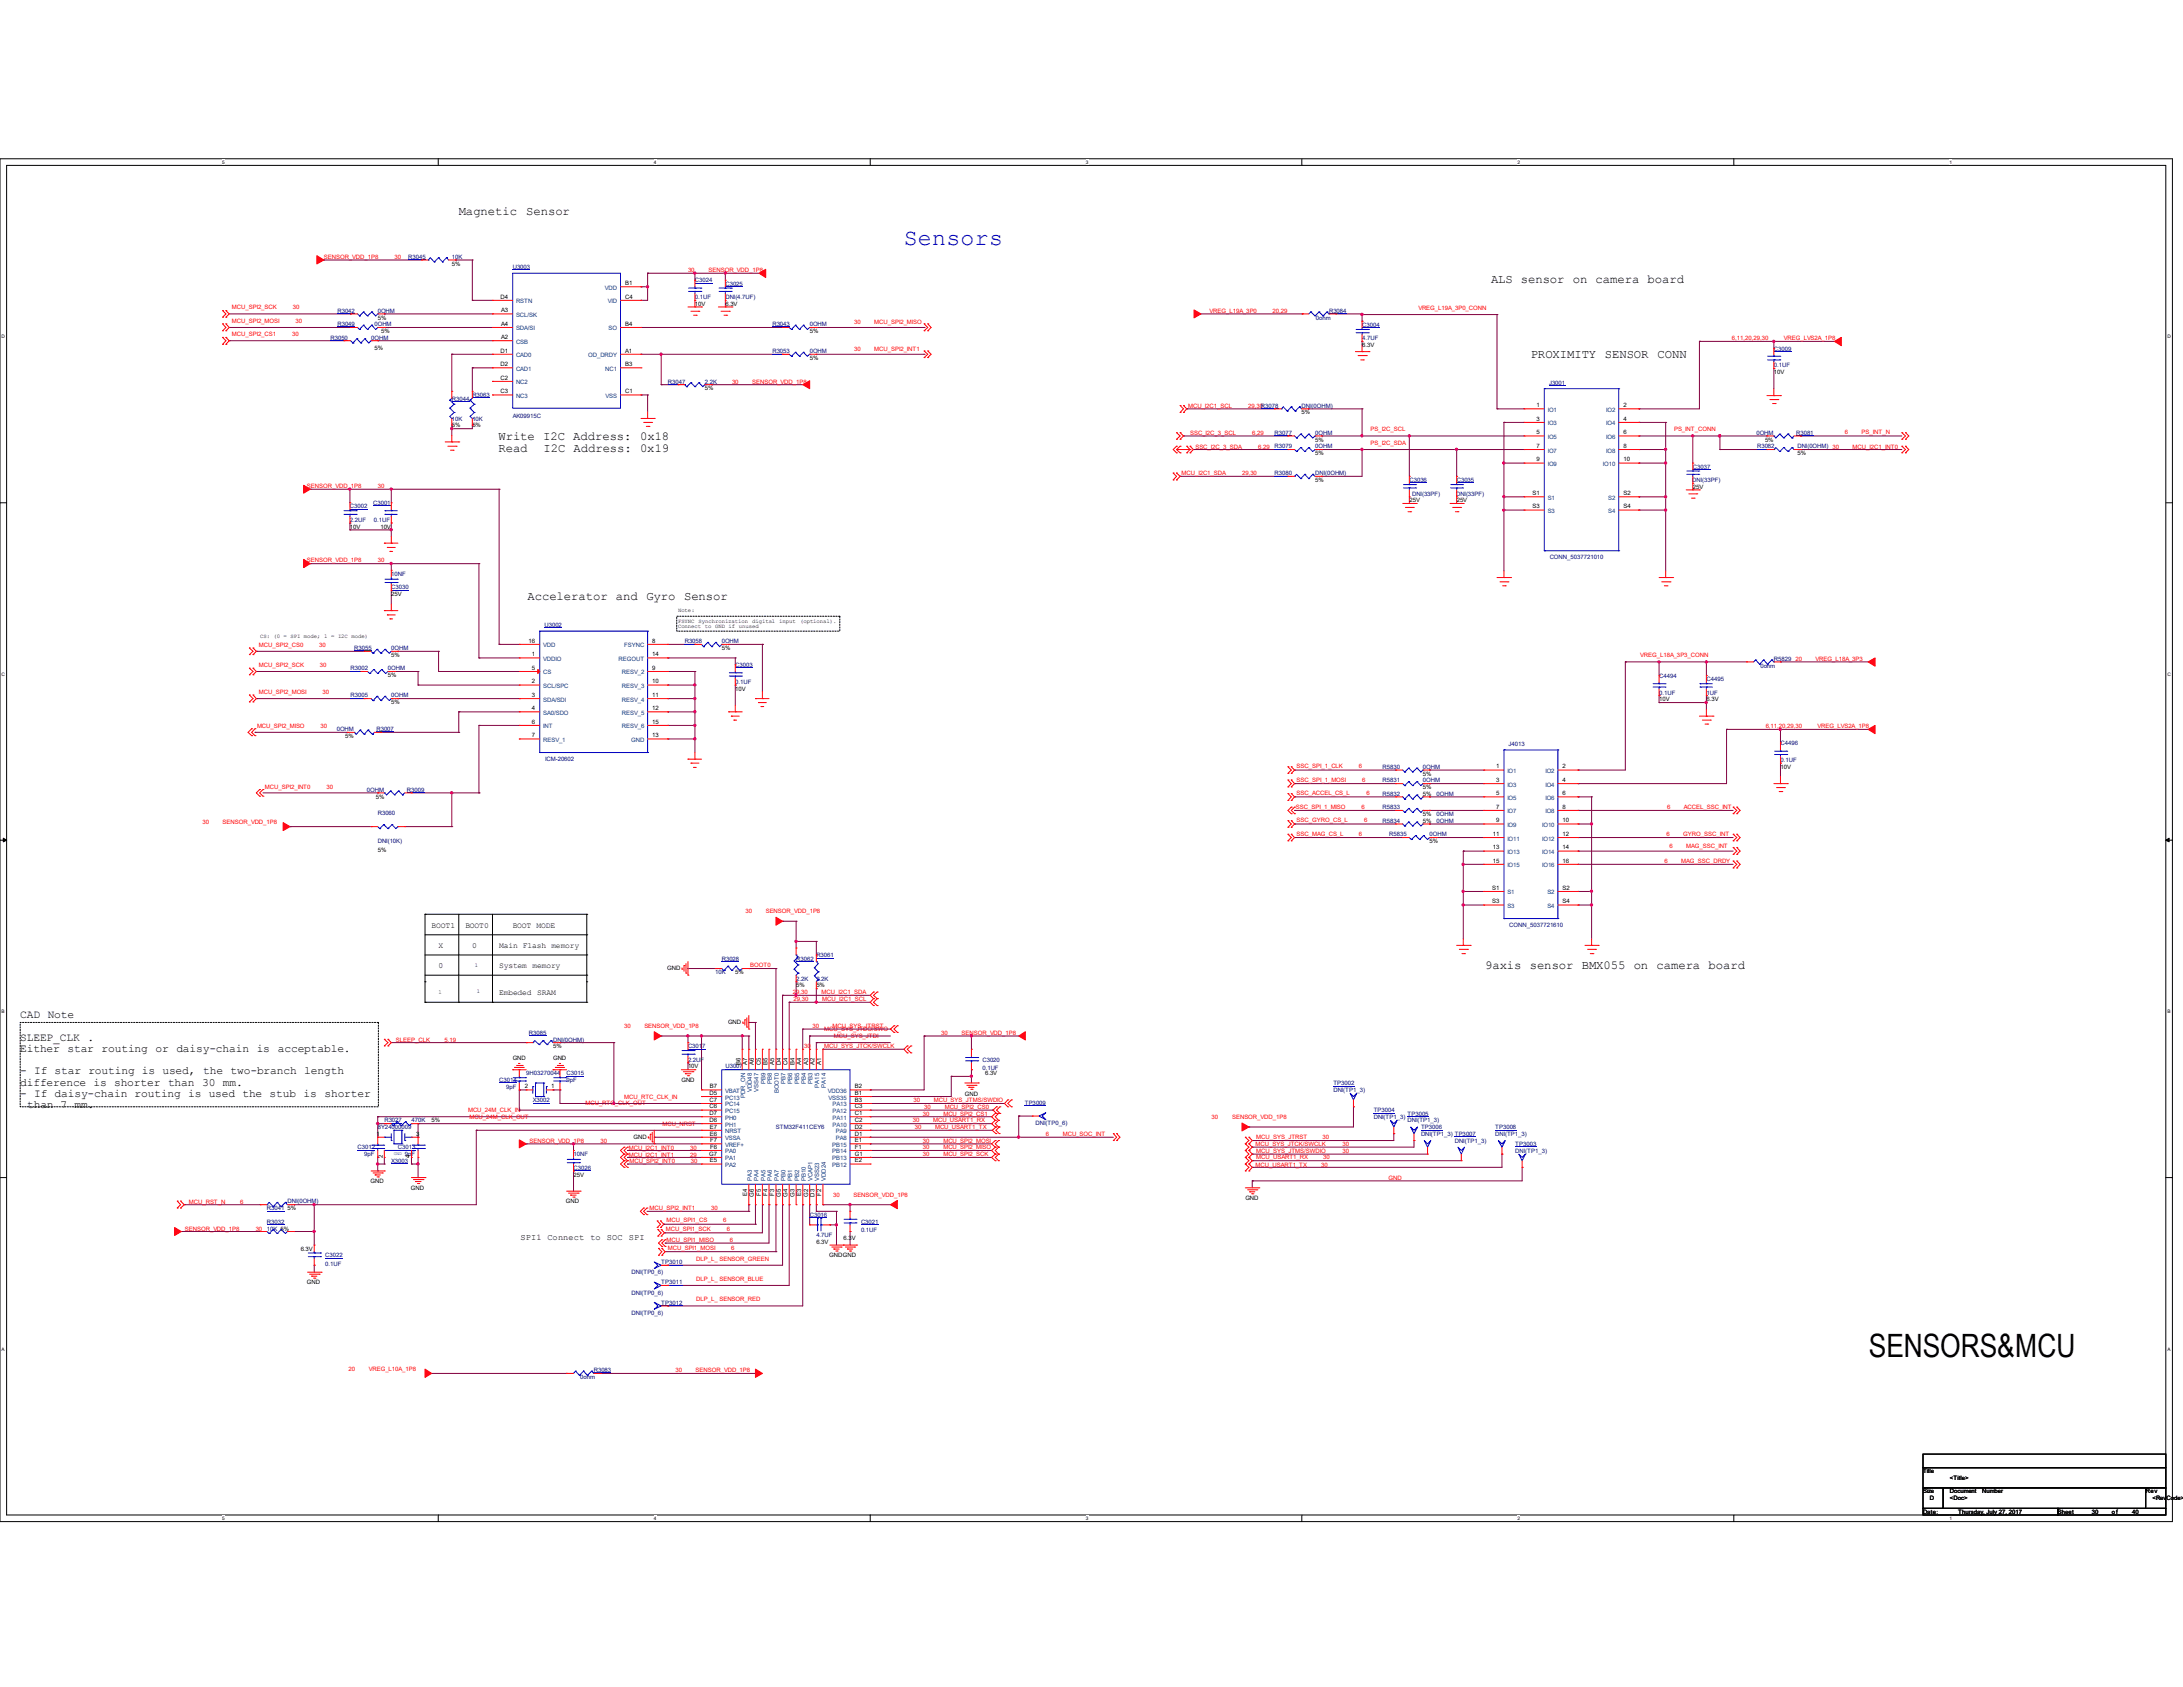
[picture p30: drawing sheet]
<svg xmlns="http://www.w3.org/2000/svg" width="279mm" height="216mm" viewBox="0 0 279 216" stroke-linecap="round" stroke-linejoin="round" font-family="sans-serif">
<defs><g id="words">
<text font-size="4.1" x="239.2" y="173.6">SENSORS&amp;MCU</text>
<text font-size="3" fill="#00f" x="115.7" y="31.3">Sensors</text>
<g font-size="1.6">
<text x="58.7" y="27.6">Magnetic</text>
<text x="67.4" y="27.6">Sensor</text>
<text x="190.8" y="36.2">ALS sensor on camera board</text>
<text x="195.9" y="45.8">PROXIMITY SENSOR</text>
<text x="212.1" y="45.8">CONN</text>
<text x="63.8" y="56.3">Write I2C Address: 0x18</text>
<text x="63.8" y="57.8">Read</text>
<text x="69.6" y="57.8">I2C Address: 0x19</text>
<text x="67.5" y="76.8">Accelerator and</text>
<text x="82.7" y="76.8">Gyro Sensor</text>
<text x="190.1" y="124">9axis sensor BMX055 on camera board</text>
</g>
<g font-size="1.4">
<text x="2.6" y="130.3">CAD Note</text>
<text x="2.6" y="133.2">SLEEP_CLK .</text>
<text x="2.6" y="134.6">Either star routing or daisy-chain is acceptable.</text>
<text x="2.6" y="137.5">- If star routing is used, the two-branch length</text>
<text x="2.6" y="138.9">difference is shorter than 30 mm.</text>
<text x="2.6" y="140.4">- If daisy-chain routing is used the stub is shorter</text>
<text x="3.5" y="141.8">than 7 mm.</text>
</g>
<g font-size="1.1">
<text x="66.6" y="158.7">SPI1 Connect</text>
<text x="75.6" y="158.7">to</text>
<text x="77.7" y="158.7">SOC SPI</text>
</g>
<g font-size="1">
<text x="55.2" y="118.7">BOOT1</text>
<text x="59.6" y="118.7">BOOT0</text>
<text x="65.6" y="118.7">BOOT MODE</text>
<text x="56.1" y="121.3">X</text>
<text x="56.1" y="123.9">0</text>
<text x="60.5" y="121.3">0</text>
<text x="63.9" y="121.3">Main Flash memory</text>
<text x="63.9" y="123.9">System memory</text>
<text x="63.9" y="127.4">Embeded SRAM</text>
</g>
<g font-size=".8" fill="#f00">
<text x="41.4" y="33.1">SENSOR_VDD_1P8</text>
<text x="50.5" y="33.1">30</text>
<text x="88.1" y="34.8">30</text>
<text x="90.7" y="34.8">SENSOR_VDD_1P8</text>
<text x="29.7" y="41.3">MCU_SPI2_MOSI</text>
<text x="29.7" y="39.6">MCU_SPI2_SCK</text>
<text x="37.5" y="39.6">30</text>
<text x="37.8" y="41.3">30</text>
<text x="109.3" y="41.4">30</text>
<text x="111.9" y="41.4">MCU_SPI2_MISO</text>
<text x="154.8" y="40">VREG_L19A_3P0</text>
<text x="162.9" y="40">20,29</text>
<text x="181.5" y="39.7">VREG_L19A_3P0_CONN</text>
<text x="29.7" y="43.1">MCU_SPI2_CS1</text>
<text x="37.4" y="43.1">30</text>
<text x="109.3" y="44.9">30</text>
<text x="111.9" y="44.9">MCU_SPI2_INT1</text>
<text x="221.7" y="43.6">6,11,20,29,30</text>
<text x="228.3" y="43.6">VREG_LVS2A_1P8</text>
<text x="93.7" y="49.1">30</text>
<text x="96.3" y="49.1">SENSOR_VDD_1P8</text>
<text x="152.1" y="52.2">MCU_I2C1_SCL</text>
<text x="159.8" y="52.2">29,30R3078</text>
<text x="152.3" y="55.7">SSC_I2C_3_SCL</text>
<text x="153" y="57.4">SSC_I2C_3_SDA</text>
<text x="160.3" y="55.7">6,29</text>
<text x="161" y="57.4">6,29</text>
<text x="175.4" y="56.9">PS_I2C_SDA</text>
<text x="175.4" y="55.2">PS_I2C_SCL</text>
<text x="214.3" y="55.2">PS_INT_CONN</text>
<text x="236.1" y="55.6">6</text>
<text x="237.1" y="57.4">MCU_I2C1_INT0</text>
<text x="238.3" y="55.6">PS_INT_N</text>
<text x="39.3" y="62.5">SENSOR_VDD_1P8</text>
<text x="48.3" y="62.5">30</text>
<text x="151.2" y="60.8">MCU_I2C1_SDA</text>
<text x="159" y="60.8">29,30</text>
<text x="39.3" y="72">SENSOR_VDD_1P8</text>
<text x="48.3" y="72">30</text>
<text x="33.1" y="82.8">MCU_SPI2_CS0</text>
<text x="40.9" y="82.8">30</text>
<text x="33.1" y="88.8">MCU_SPI2_MOSI</text>
<text x="33.1" y="85.3">MCU_SPI2_SCK</text>
<text x="40.9" y="85.3">30</text>
<text x="41.3" y="88.8">30</text>
<text x="209.9" y="84.1">VREG_L18A_3P3_CONN</text>
<text x="229.8" y="84.6">20</text>
<text x="232.4" y="84.6">VREG_L18A_3P3</text>
<text x="32.9" y="93.2">MCU_SPI2_MISO</text>
<text x="41" y="93.2">30</text>
<text x="226" y="93.2">6,11,20,29,30</text>
<text x="232.6" y="93.2">VREG_LVS2A_1P8</text>
<text x="33.9" y="101">MCU_SPI2_INT0</text>
<text x="41.8" y="101">30</text>
<text x="166" y="98.3">SSC_SPI_1_CLK</text>
<text x="166" y="100">SSC_SPI_1_MOSI</text>
<text x="166" y="101.8">SSC_ACCEL_CS_L</text>
<text x="173.9" y="98.3">6</text>
<text x="174.3" y="100">6</text>
<text x="174.9" y="101.8">6</text>
<text x="25.9" y="105.5">30</text>
<text x="28.5" y="105.5">SENSOR_VDD_1P8</text>
<text x="165.9" y="103.5">SSC_SPI_1_MISO</text>
<text x="166" y="105.2">SSC_GYRO_CS_L</text>
<text x="166" y="106.9">SSC_MAG_CS_L</text>
<text x="173.9" y="106.9">6</text>
<text x="174.2" y="103.5">6</text>
<text x="174.6" y="105.2">6</text>
<text x="213.3" y="106.9">6</text>
<text x="213.4" y="103.6">6</text>
<text x="215.4" y="106.9">GYRO_SSC_INT</text>
<text x="215.5" y="103.6">ACCEL_SSC_INT</text>
<text x="213" y="110.4">6</text>
<text x="213.7" y="108.6">6</text>
<text x="215.2" y="110.4">MAG_SSC_DRDY</text>
<text x="215.8" y="108.6">MAG_SSC_INT</text>
<text x="95.4" y="116.9">30</text>
<text x="98" y="116.9">SENSOR_VDD_1P8</text>
<text x="96" y="123.8">BOOT0</text>
<text x="79.9" y="131.6">30</text>
<text x="82.5" y="131.6">SENSOR_VDD_1P8</text>
<text x="101.5" y="127.3">29,30</text>
<text x="101.6" y="128.1">29,30</text>
<text x="104" y="131.6">30</text>
<text x="105.2" y="127.3">MCU_I2C1_SDA</text>
<text x="105.2" y="128.1">MCU_I2C1_SCL</text>
<text x="105.5" y="132">MCU_SYS_JTDO/SWO</text>
<text x="106.6" y="131.6">MCU_SYS_JTRST</text>
<text x="50.7" y="133.4">SLEEP_CLK</text>
<text x="56.9" y="133.4">5,19</text>
<text x="102.9" y="134.1">30</text>
<text x="105.5" y="134.1">MCU_SYS_JTCK/SWCLK</text>
<text x="106.7" y="132.8">MCU_SYS_JTDI</text>
<text x="120.4" y="132.4">30</text>
<text x="123.1" y="132.4">SENSOR_VDD_1P8</text>
<text x="59.9" y="142.3">MCU_24M_CLK_IN</text>
<text x="60.1" y="143.2">MCU_24M_CLK_OUT</text>
<text x="74.9" y="141.5">MCU_RTC_CLK_OUT</text>
<text x="79.9" y="140.6">MCU_RTC_CLK_IN</text>
<text x="116.8" y="143.6">30</text>
<text x="116.9" y="141">30</text>
<text x="118.1" y="142.8">30</text>
<text x="118.3" y="141.9">30</text>
<text x="119.4" y="143.6">MCU_USART1_RX</text>
<text x="119.5" y="141">MCU_SYS_JTMS/SWDIO</text>
<text x="120.7" y="142.8">MCU_SPI2_CS1</text>
<text x="120.9" y="141.9">MCU_SPI2_CS0</text>
<text x="155.1" y="143.2">30</text>
<text x="157.7" y="143.2">SENSOR_VDD_1P8</text>
<text x="67.8" y="146.3">SENSOR_VDD_1P8</text>
<text x="76.8" y="146.3">30</text>
<text x="80.5" y="147.2">MCU_I2C1_INT0</text>
<text x="80.5" y="148">MCU_I2C1_INT1</text>
<text x="80.6" y="148.8">MCU_SPI2_INT0</text>
<text x="84.8" y="144.1">MCU_NRST</text>
<text x="88.4" y="147.2">30</text>
<text x="88.4" y="148">29</text>
<text x="88.4" y="148.8">30</text>
<text x="117.1" y="144.5">30</text>
<text x="118.1" y="148">30</text>
<text x="118.1" y="147.1">30</text>
<text x="118.1" y="146.3">30</text>
<text x="119.7" y="144.5">MCU_USART1_TX</text>
<text x="120.7" y="148">MCU_SPI2_SCK</text>
<text x="120.7" y="147.1">MCU_SPI2_MISO</text>
<text x="120.7" y="146.3">MCU_SPI2_MOSI</text>
<text x="133.9" y="145.4">6</text>
<text x="136" y="145.4">MCU_SOC_INT</text>
<text x="160.7" y="146.7">MCU_SYS_JTCK/SWCLK</text>
<text x="160.7" y="149.4">MCU_USART1_TX</text>
<text x="160.8" y="145.8">MCU_SYS_JTRST</text>
<text x="160.8" y="147.5">MCU_SYS_JTMS/SWDIO</text>
<text x="160.8" y="148.3">MCU_USART1_RX</text>
<text x="169.1" y="149.4">30</text>
<text x="169.3" y="145.8">30</text>
<text x="169.3" y="148.3">30</text>
<text x="171.8" y="146.7">30</text>
<text x="171.8" y="147.5">30</text>
<text x="24.2" y="154.1">MCU_RST_N</text>
<text x="30.7" y="154.1">6</text>
<text x="83.1" y="154.9">MCU_SPI2_INT1</text>
<text x="91" y="154.9">30</text>
<text x="106.6" y="153.2">30</text>
<text x="109.2" y="153.2">SENSOR_VDD_1P8</text>
<text x="177.7" y="151">GND</text>
<text x="23.7" y="157.5">SENSOR_VDD_1P8</text>
<text x="32.7" y="157.5">30</text>
<text x="85.2" y="157.6">MCU_SPI1_SCK</text>
<text x="85.3" y="158.9">MCU_SPI1_MISO</text>
<text x="85.3" y="156.4">MCU_SPI1_CS</text>
<text x="85.5" y="160">MCU_SPI1_MOSI</text>
<text x="89.1" y="161.3">DLP_L_ SENSOR_GREEN</text>
<text x="92.5" y="156.4">6</text>
<text x="93" y="157.6">6</text>
<text x="93.4" y="158.9">6</text>
<text x="93.6" y="160">6</text>
<text x="89.1" y="163.9">DLP_L_ SENSOR_BLUE</text>
<text x="89.1" y="166.5">DLP_L_ SENSOR_RED</text>
<text x="44.6" y="175.4">20</text>
<text x="47.2" y="175.4">VREG_L10A_1P8</text>
<text x="86.4" y="175.6">30</text>
<text x="89" y="175.6">SENSOR_VDD_1P8</text>
</g>
<g font-size=".8" fill="#000080">
<text x="52.2" y="33.1">R3045</text>
<text x="57.8" y="33.1">10K</text>
<text x="65.6" y="34.4">U3003</text>
<text x="43.2" y="40">R3042</text>
<text x="43.2" y="41.7">R3049</text>
<text x="47.9" y="41.7">0OHM</text>
<text x="48.3" y="40">0OHM</text>
<text x="88.9" y="36.2">C3024</text>
<text x="88.9" y="38.3">0.1UF</text>
<text x="92.8" y="36.6">C3025</text>
<text x="92.8" y="38.3">DNI(4.7UF)</text>
<text x="98.9" y="41.7">R3043</text>
<text x="103.6" y="41.7">0OHM</text>
<text x="168.4" y="40.9">0ohm</text>
<text x="170.1" y="40">R3084</text>
<text x="174.3" y="41.8">C3004</text>
<text x="42.3" y="43.5">R3050</text>
<text x="47.5" y="43.5">0OHM</text>
<text x="98.9" y="45.2">R3053</text>
<text x="103.6" y="45.2">0OHM</text>
<text x="174.3" y="43.6">4.7UF</text>
<text x="227" y="44.9">C3009</text>
<text x="227" y="47">0.1UF</text>
<text x="57.8" y="51.3">R3044</text>
<text x="57.8" y="53.8">10K</text>
<text x="60.5" y="50.8">R3063</text>
<text x="60.5" y="53.8">10K</text>
<text x="65.6" y="53.5">AK09915C</text>
<text x="85.5" y="49.1">R3047</text>
<text x="90.2" y="49.1">2.2K</text>
<text x="166.6" y="52.2">DNI(0OHM)</text>
<text x="198.3" y="49.3">J3001</text>
<text x="163.1" y="55.7">R3077</text>
<text x="163.1" y="57.4">R3079</text>
<text x="168.3" y="55.7">0OHM</text>
<text x="168.3" y="57.4">0OHM</text>
<text x="216.7" y="60">C3037</text>
<text x="224.8" y="55.7">0OHM</text>
<text x="224.9" y="57.4">R3082</text>
<text x="229.9" y="55.7">R3081</text>
<text x="230.1" y="57.4">DNI(0OHM) 30</text>
<text x="44.8" y="65.1">C3002</text>
<text x="47.8" y="64.6">C3001</text>
<text x="163.1" y="60.8">R3080</text>
<text x="168.3" y="60.8">DNI(0OHM)</text>
<text x="180.4" y="61.7">C3036</text>
<text x="180.7" y="63.4">DNI(33PF)</text>
<text x="186.4" y="63.4">DNI(33PF)</text>
<text x="186.4" y="61.7">C3035</text>
<text x="216.6" y="61.7">DNI(33PF)</text>
<text x="44.8" y="66.8">2.2UF</text>
<text x="47.8" y="66.8">0.1UF</text>
<text x="198.3" y="71.5">CONN_5037721010</text>
<text x="50.1" y="75.4">C3030</text>
<text x="50.1" y="73.7">10NF</text>
<text x="45.3" y="83.2">R3055</text>
<text x="50.1" y="83.2">0OHM</text>
<text x="69.7" y="80.3">U3002</text>
<text x="87.6" y="82.3">R3058</text>
<text x="92.4" y="82.3">0OHM</text>
<text x="44.9" y="89.2">R3005</text>
<text x="44.9" y="85.8">R3002</text>
<text x="49.7" y="85.8">0OHM</text>
<text x="50.1" y="89.2">0OHM</text>
<text x="94.1" y="85.3">C3003</text>
<text x="94.1" y="87.5">0.1UF</text>
<text x="212.4" y="86.7">C4494</text>
<text x="212.4" y="88.9">0.1UF</text>
<text x="218.4" y="87.2">C4495</text>
<text x="218.4" y="88.9">1UF</text>
<text x="225.3" y="85.4">0ohm</text>
<text x="227" y="84.6">R5829</text>
<text x="43.1" y="93.6">0OHM</text>
<text x="48.2" y="93.6">R3007</text>
<text x="193.1" y="95.5">J4013</text>
<text x="227.9" y="95.4">C4496</text>
<text x="46.9" y="101.3">0OHM</text>
<text x="52.1" y="101.3">R3009</text>
<text x="69.8" y="97.4">ICM-20602</text>
<text x="177" y="101.9">R5832</text>
<text x="177" y="98.4">R5830</text>
<text x="177" y="100.1">R5831</text>
<text x="182.1" y="98.4">0OHM</text>
<text x="182.1" y="100.1">0OHM</text>
<text x="183.9" y="101.9">0OHM</text>
<text x="227.9" y="97.5">0.1UF</text>
<text x="48.3" y="104.4">R3060</text>
<text x="48.3" y="107.9">DNI(10K)</text>
<text x="177" y="105.3">R5834</text>
<text x="177" y="103.6">R5833</text>
<text x="177.8" y="107">R5835</text>
<text x="183" y="107">0OHM</text>
<text x="183.9" y="105.3">0OHM</text>
<text x="183.9" y="104.4">0OHM</text>
<text x="193.2" y="118.6">CONN_5037721610</text>
<text x="91.5" y="124.7">10K</text>
<text x="92.4" y="122.9">R3028</text>
<text x="101.9" y="122.9">R3062</text>
<text x="101.9" y="125.5">2.2K</text>
<text x="104.5" y="122.5">R3061</text>
<text x="104.5" y="125.5">2.2K</text>
<text x="67.4" y="137.6">9H03270044</text>
<text x="67.7" y="132.4">R3085</text>
<text x="70.8" y="133.3">DNI(0OHM)</text>
<text x="72.5" y="137.6">C3015</text>
<text x="88.1" y="134.2">C3017</text>
<text x="88.1" y="135.9">2.2UF</text>
<text x="92.8" y="136.7">U3007</text>
<text x="125.7" y="135.9">C3020</text>
<text x="125.7" y="136.9">0.1UF</text>
<text x="49.2" y="143.6">R3027</text>
<text x="52.7" y="143.6">470K</text>
<text x="63.9" y="138.5">C3014</text>
<text x="64.8" y="139.3">9pF</text>
<text x="68.2" y="141.1">X3002</text>
<text x="72.5" y="138.5">9pF</text>
<text x="131.2" y="141.4">TP3009</text>
<text x="170.7" y="138.9">TP3002</text>
<text x="170.7" y="139.8">DNI(TP1_3)</text>
<text x="175.8" y="142.4">TP3004</text>
<text x="175.8" y="143.2">DNI(TP1_3)</text>
<text x="180.1" y="142.8">TP3005</text>
<text x="180.1" y="143.6">DNI(TP1_3)</text>
<text x="45.8" y="147.1">C3012</text>
<text x="46.6" y="148">9pF</text>
<text x="48.3" y="144.5">8Y24000009</text>
<text x="50.1" y="148.8">X3003</text>
<text x="50.9" y="147.1">C3013</text>
<text x="51.8" y="148">9pF</text>
<text x="73.4" y="149.7">C3026</text>
<text x="73.4" y="148">10NF</text>
<text x="99.3" y="144.5">STM32F411CEY6</text>
<text x="132.6" y="144">DNI(TP0_6)</text>
<text x="181.9" y="144.5">TP3006</text>
<text x="181.9" y="145.4">DNI(TP1_3) TP3007</text>
<text x="186.2" y="146.3">DNI(TP1_3)</text>
<text x="191.4" y="144.5">TP3008</text>
<text x="191.4" y="145.4">DNI(TP1_3)</text>
<text x="193.9" y="146.7">TP3003</text>
<text x="193.9" y="147.5">DNI(TP1_3)</text>
<text x="34.2" y="154.9">R3041</text>
<text x="36.8" y="154">DNI(0OHM)</text>
<text x="103.6" y="155.7">C3016</text>
<text x="34.2" y="156.6">R3032</text>
<text x="34.2" y="157.5">10K 5%</text>
<text x="41.6" y="160.9">C3022</text>
<text x="41.6" y="162">0.1UF</text>
<text x="84.6" y="161.8">TP3010</text>
<text x="104.5" y="158.3">4.7UF</text>
<text x="110.2" y="156.6">C3021</text>
<text x="110.2" y="157.6">0.1UF</text>
<text x="80.8" y="165.7">DNI(TP0_6)</text>
<text x="80.8" y="163.1">DNI(TP0_6)</text>
<text x="84.6" y="164.4">TP3011</text>
<text x="84.6" y="167">TP3012</text>
<text x="80.8" y="168.3">DNI(TP0_6)</text>
<text x="74.3" y="176.5">0ohm</text>
<text x="76" y="175.6">R3083</text>
</g>
<g font-size=".8">
<text x="57.8" y="34">5%</text>
<text x="48.3" y="40.9">5%</text>
<text x="64.1" y="38.2">D4</text>
<text x="64.1" y="40">A3</text>
<text x="64.1" y="41.7">A4</text>
<text x="80" y="36.5">B1</text>
<text x="80" y="38.2">C4</text>
<text x="80" y="41.7">B4</text>
<text x="88.9" y="39.2">10V</text>
<text x="92.8" y="39.2">6.3V</text>
<text x="47.9" y="44.8">5%</text>
<text x="48.8" y="42.6">5%</text>
<text x="64.1" y="45.1">D1</text>
<text x="64.1" y="46.9">D2</text>
<text x="64.1" y="43.4">A2</text>
<text x="80" y="45.1">A1</text>
<text x="80" y="46.9">B3</text>
<text x="103.6" y="46.1">5%</text>
<text x="103.6" y="42.6">5%</text>
<text x="174.3" y="44.4">6.3V</text>
<text x="227" y="47.9">10V</text>
<text x="64.1" y="48.6">C2</text>
<text x="64.1" y="50.3">C3</text>
<text x="80" y="50.3">C1</text>
<text x="90.2" y="50">5%</text>
<text x="166.6" y="53">5%</text>
<text x="196.6" y="52.1">1</text>
<text x="196.6" y="53.8">3</text>
<text x="207.8" y="52.1">2</text>
<text x="207.8" y="53.8">4</text>
<text x="57.8" y="54.7">5%</text>
<text x="60.5" y="54.7">5%</text>
<text x="168.3" y="56.5">5%</text>
<text x="168.3" y="58.3">5%</text>
<text x="196.6" y="55.6">5</text>
<text x="196.6" y="57.3">7</text>
<text x="196.6" y="59.1">9</text>
<text x="207.8" y="55.6">6</text>
<text x="207.8" y="57.3">8</text>
<text x="207.8" y="59.1">10</text>
<text x="225.9" y="56.5">5%</text>
<text x="230.1" y="58.3">5%</text>
<text x="168.3" y="61.7">5%</text>
<text x="180.4" y="64.3">25V</text>
<text x="186.4" y="64.3">25V</text>
<text x="196.1" y="63.4">S1</text>
<text x="196.1" y="65.1">S3</text>
<text x="207.8" y="63.4">S2</text>
<text x="207.8" y="65.1">S4</text>
<text x="216.7" y="62.6">25V</text>
<text x="44.8" y="67.6">10V</text>
<text x="48.7" y="67.6">10V</text>
<text x="50.1" y="76.3">25V</text>
<text x="67.7" y="82.3">16</text>
<text x="68.1" y="84">1</text>
<text x="83.5" y="82.3">8</text>
<text x="83.5" y="84">14</text>
<text x="92.4" y="83.2">5%</text>
<text x="49.7" y="86.7">5%</text>
<text x="50.1" y="84.1">5%</text>
<text x="68.1" y="87.5">2</text>
<text x="68.1" y="89.2">3</text>
<text x="68.1" y="85.7">5</text>
<text x="83.5" y="85.7">9</text>
<text x="83.5" y="87.5">10</text>
<text x="83.5" y="89.2">11</text>
<text x="94.1" y="88.4">10V</text>
<text x="212.4" y="89.7">10V</text>
<text x="218.4" y="89.7">6.3V</text>
<text x="44.2" y="94.4">5%</text>
<text x="50.1" y="90.1">5%</text>
<text x="68.1" y="90.9">4</text>
<text x="68.1" y="92.6">6</text>
<text x="68.1" y="94.4">7</text>
<text x="83.5" y="90.9">12</text>
<text x="83.5" y="94.4">13</text>
<text x="83.5" y="92.6">15</text>
<text x="182.1" y="101.9">5%</text>
<text x="182.1" y="99.3">5%</text>
<text x="182.1" y="101">5%</text>
<text x="191.5" y="98.3">1</text>
<text x="191.5" y="101.8">5</text>
<text x="191.5" y="100.1">3</text>
<text x="200" y="98.3">2</text>
<text x="200" y="100.1">4</text>
<text x="200" y="101.8">6</text>
<text x="227.9" y="98.4">10V</text>
<text x="48.1" y="102.2">5%</text>
<text x="182.1" y="105.3">5%</text>
<text x="182.1" y="104.4">5%</text>
<text x="183" y="107.9">5%</text>
<text x="191.1" y="107">11</text>
<text x="191.5" y="103.5">7</text>
<text x="191.5" y="105.2">9</text>
<text x="200" y="103.5">8</text>
<text x="200" y="105.2">10</text>
<text x="200" y="107">12</text>
<text x="48.3" y="109">5%</text>
<text x="191" y="113.9">S1</text>
<text x="191.1" y="108.7">13</text>
<text x="191.1" y="110.4">15</text>
<text x="200" y="113.9">S2</text>
<text x="200" y="108.7">14</text>
<text x="200" y="110.4">16</text>
<text x="191" y="115.6">S3</text>
<text x="200" y="115.6">S4</text>
<text x="85.4" y="124.1">GND</text>
<text x="94.1" y="124.7">5%</text>
<text x="93.2" y="131.1">GND</text>
<text x="101.9" y="126.4">5%</text>
<text x="104.5" y="126.4">5%</text>
<text x="65.6" y="135.7">GND</text>
<text x="70.8" y="135.7">GND</text>
<text x="70.8" y="134.2">5%</text>
<text x="88.1" y="136.7">10V</text>
<text x="94.8" y="136.3" transform="rotate(-90 94.8 136.3)">B6</text>
<text x="95.6" y="136.3" transform="rotate(-90 95.6 136.3)">A7</text>
<text x="96.5" y="136.3" transform="rotate(-90 96.5 136.3)">A6</text>
<text x="97.4" y="136.3" transform="rotate(-90 97.4 136.3)">C5</text>
<text x="98.2" y="136.3" transform="rotate(-90 98.2 136.3)">B5</text>
<text x="99.1" y="136.3" transform="rotate(-90 99.1 136.3)">A5</text>
<text x="99.9" y="136.3" transform="rotate(-90 99.9 136.3)">D4</text>
<text x="100.8" y="136.3" transform="rotate(-90 100.8 136.3)">C4</text>
<text x="101.7" y="136.3" transform="rotate(-90 101.7 136.3)">B4</text>
<text x="102.5" y="136.3" transform="rotate(-90 102.5 136.3)">A4</text>
<text x="103.4" y="136.3" transform="rotate(-90 103.4 136.3)">A3</text>
<text x="104.3" y="136.3" transform="rotate(-90 104.3 136.3)">A2</text>
<text x="105.1" y="136.3" transform="rotate(-90 105.1 136.3)">A1</text>
<text x="126.1" y="137.6">6.3V</text>
<text x="55.2" y="143.6">5%</text>
<text x="67.2" y="139.3">2</text>
<text x="70.5" y="139.3">1</text>
<text x="87.2" y="138.5">GND</text>
<text x="90.8" y="140.1">D5</text>
<text x="90.8" y="141">C7</text>
<text x="90.8" y="141.9">C6</text>
<text x="90.8" y="142.7">D7</text>
<text x="90.8" y="143.6">D6</text>
<text x="90.9" y="139.3">B7</text>
<text x="109.4" y="143.6">C2</text>
<text x="109.4" y="142.7">C1</text>
<text x="109.4" y="141.9">C3</text>
<text x="109.4" y="141">B3</text>
<text x="109.4" y="140.1">B1</text>
<text x="109.4" y="139.3">B2</text>
<text x="123.5" y="140.2">GND</text>
<text x="48.2" y="145.3">1</text>
<text x="49" y="148.3" transform="rotate(-90 49 148.3)">2</text>
<text x="52.5" y="148.3" transform="rotate(-90 52.5 148.3)">4</text>
<text x="53.3" y="145.3">3</text>
<text x="81.1" y="145.7">GND</text>
<text x="90.8" y="147.9">G7</text>
<text x="90.9" y="144.4">E7</text>
<text x="90.9" y="145.3">E6</text>
<text x="90.9" y="148.8">E5</text>
<text x="90.9" y="146.2">F7</text>
<text x="90.9" y="147">F6</text>
<text x="109.4" y="148.8">E2</text>
<text x="109.4" y="147.9">G1</text>
<text x="109.4" y="147">F1</text>
<text x="109.4" y="146.2">E1</text>
<text x="109.4" y="145.3">D1</text>
<text x="109.4" y="144.4">D2</text>
<text x="36.8" y="154.9">5%</text>
<text x="47.4" y="151.4">GND</text>
<text x="52.6" y="152.3">GND</text>
<text x="72.4" y="154">GND</text>
<text x="73.4" y="150.6">25V</text>
<text x="95.6" y="153.1" transform="rotate(-90 95.6 153.1)">E4</text>
<text x="96.5" y="153.2" transform="rotate(-90 96.5 153.2)">G6</text>
<text x="97.4" y="153" transform="rotate(-90 97.4 153)">F5</text>
<text x="98.2" y="153" transform="rotate(-90 98.2 153)">F4</text>
<text x="99.1" y="153" transform="rotate(-90 99.1 153)">F3</text>
<text x="99.9" y="153.2" transform="rotate(-90 99.9 153.2)">G5</text>
<text x="100.8" y="153.2" transform="rotate(-90 100.8 153.2)">G4</text>
<text x="101.7" y="153.2" transform="rotate(-90 101.7 153.2)">G3</text>
<text x="102.5" y="153.1" transform="rotate(-90 102.5 153.1)">E3</text>
<text x="103.4" y="153.2" transform="rotate(-90 103.4 153.2)">G2</text>
<text x="104.3" y="153.1" transform="rotate(-90 104.3 153.1)">D3</text>
<text x="105.1" y="153" transform="rotate(-90 105.1 153)">F2</text>
<text x="159.4" y="153.6">GND</text>
<text x="38.5" y="160.1">6.3V</text>
<text x="104.5" y="159.2">6.3V</text>
<text x="106.1" y="160.9">GNDGND</text>
<text x="108" y="158.7">6.3V</text>
<text x="39.3" y="164.4">GND</text>
<text x="246.1" y="188.6">Title</text>
<text x="246.1" y="191.1">Size</text>
<text x="249.6" y="191.1">Document</text>
<text x="249.6" y="189.4">&lt;Title&gt;</text>
<text x="253.7" y="191.1">Number</text>
<text x="274.6" y="191.1">Rev</text>
<text x="246.1" y="193.8">Date:</text>
<text x="247" y="192">D</text>
<text x="249.6" y="192">&lt;Doc&gt;</text>
<text x="250.6" y="193.8">Thursday, July 27, 2017</text>
<text x="263.4" y="193.8">Sheet</text>
<text x="267.7" y="193.8">30</text>
<text x="270.3" y="193.8">of</text>
<text x="272.9" y="193.8">40</text>
<text x="275.5" y="192">&lt;RevCode&gt;</text>
</g>
<g font-size=".8" fill="#004080">
<text x="66" y="38.8">RSTN</text>
<text x="66" y="40.6">SCL/SK</text>
<text x="77.4" y="37.1">VDD</text>
<text x="77.8" y="38.8">VID</text>
<text x="66" y="42.3">SDA/SI</text>
<text x="66" y="44">CSB</text>
<text x="66" y="45.7">CAD0</text>
<text x="66" y="47.5">CAD1</text>
<text x="75.3" y="45.7">OD_DRDY</text>
<text x="77.5" y="47.5">NC1</text>
<text x="77.9" y="42.3">SO</text>
<text x="66" y="49.2">NC2</text>
<text x="66" y="50.9">NC3</text>
<text x="77.5" y="50.9">VSS</text>
<text x="198.1" y="52.7">IO1</text>
<text x="205.6" y="52.7">IO2</text>
<text x="198.1" y="56.2">IO5</text>
<text x="198.1" y="57.9">IO7</text>
<text x="198.1" y="59.6">IO9</text>
<text x="198.1" y="54.4">IO3</text>
<text x="205.2" y="59.6">IO10</text>
<text x="205.6" y="54.4">IO4</text>
<text x="205.6" y="56.2">IO6</text>
<text x="205.6" y="57.9">IO8</text>
<text x="198.1" y="64">S1</text>
<text x="198.1" y="65.7">S3</text>
<text x="205.8" y="64">S2</text>
<text x="205.8" y="65.7">S4</text>
<text x="69.5" y="82.8">VDD</text>
<text x="79.9" y="82.8">FSYNC</text>
<text x="69.5" y="84.6">VDDIO</text>
<text x="69.5" y="88.1">SCL/SPC</text>
<text x="69.5" y="89.8">SDA/SDI</text>
<text x="69.5" y="86.3">CS</text>
<text x="79.2" y="84.6">REGOUT</text>
<text x="79.6" y="86.3">RESV_2</text>
<text x="79.6" y="88.1">RESV_3</text>
<text x="79.6" y="89.8">RESV_4</text>
<text x="69.5" y="91.5">SA0/SDO</text>
<text x="69.5" y="93.2">INT</text>
<text x="69.5" y="95">RESV_1</text>
<text x="79.6" y="91.5">RESV_5</text>
<text x="79.6" y="93.2">RESV_6</text>
<text x="80.8" y="95">GND</text>
<text x="192.9" y="98.9">IO1</text>
<text x="192.9" y="100.7">IO3</text>
<text x="197.8" y="98.9">IO2</text>
<text x="197.8" y="100.7">IO4</text>
<text x="192.9" y="102.4">IO5</text>
<text x="192.9" y="104.1">IO7</text>
<text x="192.9" y="105.8">IO9</text>
<text x="192.9" y="107.6">IO11</text>
<text x="197.4" y="105.8">IO10</text>
<text x="197.4" y="107.6">IO12</text>
<text x="197.8" y="102.4">IO6</text>
<text x="197.8" y="104.1">IO8</text>
<text x="192.9" y="109.3">IO13</text>
<text x="192.9" y="111">IO15</text>
<text x="197.4" y="109.3">IO14</text>
<text x="197.4" y="111">IO16</text>
<text x="192.9" y="114.5">S1</text>
<text x="192.9" y="116.2">S3</text>
<text x="198" y="114.5">S2</text>
<text x="198" y="116.2">S4</text>
<text x="92.8" y="139.9">VBAT</text>
<text x="92.8" y="140.7">PC13</text>
<text x="92.8" y="141.6">PC14</text>
<text x="92.8" y="142.5">PC15</text>
<text x="92.8" y="143.3">PH0</text>
<text x="95.4" y="140.5" transform="rotate(-90 95.4 140.5)">PDR_ON</text>
<text x="96.2" y="139.8" transform="rotate(-90 96.2 139.8)">VDD48</text>
<text x="97.1" y="139.7" transform="rotate(-90 97.1 139.7)">VSS47</text>
<text x="98" y="138.8" transform="rotate(-90 98 138.8)">PB9</text>
<text x="98.8" y="138.8" transform="rotate(-90 98.8 138.8)">PB8</text>
<text x="99.7" y="139.9" transform="rotate(-90 99.7 139.9)">BOOT0</text>
<text x="100.5" y="138.8" transform="rotate(-90 100.5 138.8)">PB7</text>
<text x="101.4" y="138.8" transform="rotate(-90 101.4 138.8)">PB6</text>
<text x="102.3" y="138.8" transform="rotate(-90 102.3 138.8)">PB5</text>
<text x="103.1" y="138.8" transform="rotate(-90 103.1 138.8)">PB4</text>
<text x="104" y="138.8" transform="rotate(-90 104 138.8)">PB3</text>
<text x="104.9" y="139.2" transform="rotate(-90 104.9 139.2)">PA15</text>
<text x="105.7" y="139.2" transform="rotate(-90 105.7 139.2)">PA14</text>
<text x="106" y="139.9">VDD36</text>
<text x="106.1" y="140.7">VSS35</text>
<text x="106.6" y="143.3">PA11</text>
<text x="106.6" y="142.5">PA12</text>
<text x="106.6" y="141.6">PA13</text>
<text x="92.8" y="144.2">PH1</text>
<text x="92.8" y="145">NRST</text>
<text x="92.8" y="145.9">VSSA</text>
<text x="92.8" y="146.8">VREF+</text>
<text x="92.8" y="147.6">PA0</text>
<text x="92.8" y="148.5">PA1</text>
<text x="92.8" y="149.4">PA2</text>
<text x="106.5" y="149.4">PB12</text>
<text x="106.5" y="148.5">PB13</text>
<text x="106.5" y="147.6">PB14</text>
<text x="106.5" y="146.8">PB15</text>
<text x="106.6" y="144.2">PA10</text>
<text x="107" y="145.9">PA8</text>
<text x="107" y="145">PA9</text>
<text x="96.2" y="151.1" transform="rotate(-90 96.2 151.1)">PA3</text>
<text x="97.1" y="151.1" transform="rotate(-90 97.1 151.1)">PA4</text>
<text x="98" y="151.1" transform="rotate(-90 98 151.1)">PA5</text>
<text x="98.8" y="151.1" transform="rotate(-90 98.8 151.1)">PA6</text>
<text x="99.7" y="151.1" transform="rotate(-90 99.7 151.1)">PA7</text>
<text x="100.5" y="151.1" transform="rotate(-90 100.5 151.1)">PB0</text>
<text x="101.4" y="151.1" transform="rotate(-90 101.4 151.1)">PB1</text>
<text x="102.3" y="151.1" transform="rotate(-90 102.3 151.1)">PB2</text>
<text x="103.1" y="151.1" transform="rotate(-90 103.1 151.1)">PB10</text>
<text x="104" y="151.1" transform="rotate(-90 104 151.1)">VCAP1</text>
<text x="104.9" y="151.1" transform="rotate(-90 104.9 151.1)">VSS23</text>
<text x="105.7" y="151.1" transform="rotate(-90 105.7 151.1)">VDD24</text>
</g>
<g font-size=".7">
<text x="33.3" y="81.7">CS: (0 = SPI mode; 1 = I2C mode)</text>
<text x="86.8" y="78.3">Note:</text>
<text x="86.8" y="79.7">FSYNC Synchronization digital input</text>
<text x="86.8" y="80.4">Connect to GND if unused</text>
<text x="102.4" y="79.7">(optional).</text>
<text x="60.8" y="123.7">1</text>
<text x="56.1" y="127.2">1</text>
<text x="61" y="127.1">1</text>
</g>
<g font-size=".6">
<text x="28.4" y="21">5</text>
<text x="83.7" y="21">4</text>
<text x="139" y="21">3</text>
<text x="194.2" y="21">2</text>
<text x="249.5" y="21">1</text>
<text x=".2" y="43.3">D</text>
<text x="277.4" y="43.3">D</text>
<text x=".2" y="86.5">C</text>
<text x="277.4" y="86.5">C</text>
<text x=".2" y="129.7">B</text>
<text x="277.4" y="129.7">B</text>
<text x=".2" y="172.8">A</text>
<text x="277.4" y="172.8">A</text>
<text x="28.4" y="194.5">5</text>
<text x="83.7" y="194.5">4</text>
<text x="139" y="194.5">3</text>
<text x="194.2" y="194.5">2</text>
<text x="249.5" y="194.5">1</text>
</g>
<text font-size=".6" fill="#00f" x="50.4" y="147.8">GND</text>
</g></defs>
<path d="M0 20.3h278v174.4h-278zM.8 21.2h276.4v172.7h-276.4z" fill="none" stroke="#000" stroke-width=".13"/>
<g fill="#fff">
<path d="M28.4 20.4h.3v.7h-.3z"/>
<path d="M28.4 194h.3v.6h-.3z"/>
</g>
<path d="M56.1 20.3v.9M56.1 193.9v.8" fill="none" stroke="#000" stroke-width=".13"/>
<g fill="#fff">
<path d="M83.7 20.4h.3v.7h-.3z"/>
<path d="M83.7 194h.3v.6h-.3z"/>
</g>
<path d="M111.4 20.3v.9M111.4 193.9v.8" fill="none" stroke="#000" stroke-width=".13"/>
<g fill="#fff">
<path d="M139 20.4h.3v.7h-.3z"/>
<path d="M139 194h.3v.6h-.3z"/>
</g>
<path d="M166.6 20.3v.9M166.6 193.9v.8" fill="none" stroke="#000" stroke-width=".13"/>
<g fill="#fff">
<path d="M194.2 20.4h.3v.7h-.3z"/>
<path d="M194.2 194h.3v.6h-.3z"/>
</g>
<path d="M221.9 20.3v.9M221.9 193.9v.8" fill="none" stroke="#000" stroke-width=".13"/>
<g fill="#fff">
<path d="M249.5 20.4h.3v.7h-.3z"/>
<path d="M249.5 194h.3v.6h-.3z"/>
<path d="M.2 42.8h.4v.6h-.4z"/>
<path d="M277.4 42.8h.4v.6h-.4z"/>
<path d="M.2 85.9h.4v.7h-.4z"/>
<path d="M277.4 85.9h.4v.7h-.4z"/>
</g>
<path d="M0 64.3h.8M277.2 64.3h.8" fill="none" stroke="#000" stroke-width=".13"/>
<g fill="#fff">
<path d="M.2 129.1h.4v.7h-.4z"/>
<path d="M277.4 129.1h.4v.7h-.4z"/>
</g>
<path d="M0 107.5h.8M277.2 107.5h.8" fill="none" stroke="#000" stroke-width=".13"/>
<path d="M.4 107.3l.4 .2-.4 .2zM277.2 107.5l.4-.2v.4z" fill="#000" stroke="#000" stroke-width=".13"/>
<g fill="#fff">
<path d="M.2 172.3h.4v.7h-.4z"/>
<path d="M277.4 172.3h.4v.7h-.4z"/>
</g>
<g fill="none" stroke="#000" stroke-width=".13">
<path d="M86.6 78.9h20.9v1.9h-20.9zM54.4 117h.1M54.4 117v11.3M54.4 117h20.7M54.4 119.6h20.7M58.7 117v11.3M63 117v11.3M75.1 117h.1M75.1 119.6h.1M75.1 117v11.3M54.4 125.6h.1M54.4 128.3h.1"/>
<path d="M54.4 124.8h20.7M54.4 122.2h20.7M54.4 128.3h20.7M58.7 128.3h.1M63 128.3h.1M75.1 124.8h.1M75.1 122.2h.1M75.1 128.3h.1M75.1 125.6h.1M0 150.7h.8M277.2 150.7h.8M246.1 186.1h31.1v1.7h-31.1z"/>
<path d="M246.1 187.8h31.1v2.6h-31.1zM246.1 190.4h2.6v2.6h-2.6zM246.1 193h17.3v.9h-17.3zM248.7 190.4h25.9v2.6h-25.9zM263.4 193h13.8v.9h-13.8zM274.6 190.4h2.6v2.6h-2.6z"/>
</g>
<path d="M2.6 130.9h45.8v10.7h-45.8z" fill="none" stroke="#000" stroke-width=".13" stroke-dasharray=".2 .2"/>
<g fill="none" stroke="#800040" stroke-width=".13">
<path d="M41.4 33.3h.1M41.4 33.3h12.6M58.3 33.3h.1M58.3 33.3h2.2M60.5 33.3h.1M60.5 38.4h.1M60.5 38.4h2.5M60.5 33.3v5.1M82 38.4h.1M82 36.7h.1M82 36.7h.9M82.9 35h.1"/>
<path d="M82.9 36.7h.1M82.9 35v3.4h-.9M82.9 35h14.3M88.9 35h.1M88.9 35v.9M92.8 35h.1M92.8 35v.9M29.3 41.9h.1M29.3 43.6h.1M29.3 43.6h14.7M29.3 40.2h15.6M29.3 41.9h15.6"/>
<path d="M44.9 40.2h.1M48.3 43.6h.1M48.3 43.6h14.7M49.2 40.2h.1M49.2 41.9h.1M49.2 40.2h13.8M49.2 41.9h13.8M57.8 54.9h.1M57.8 45.3h.1M57.8 54.4h.1M57.8 45.3h5.2M57.8 45.3v4.8"/>
<path d="M57.8 54.4v1.3M60.5 54.4h.1M60.5 47.1h.1M60.5 47.1v3M60.5 54.4v.5h-2.7M60.5 47.1h2.5M82 50.5h.1M82 45.3h.1M82 41.9h.1M82 50.5h.9M82 45.3h18.2M82 41.9h18.2"/>
<path d="M82.9 50.5h.1M82.9 50.5v2.2M84.6 45.3h.1M84.6 49.2h.1M84.6 49.2h2.2M84.6 45.3v3.9M91.1 49.2h.1M91.1 49.2h11.6M104.5 45.3h13.8M104.5 41.9h13.8M118.3 41.9h.1M118.3 45.3h.1"/>
<path d="M151.5 55.8h.1M151.5 55.8h13.3M151.9 52.3h.1M151.9 52.3h11.2M152.7 57.5h.1M152.7 57.5h12.1M153.7 40.2h13M166.7 40.2h.1M167.4 52.3h.1M167.4 52.3h6.9M169.2 55.8h.1M169.2 57.5h.1"/>
<path d="M169.2 55.8h25.9M169.2 57.5h25.9M171 40.2h3.3M174.3 43.7h.1M174.3 40.3h.1M174.3 52.3h.1M174.3 57.5h.1M174.3 55.8h.1M174.3 41.1h.1M174.3 40.2h.1M174.3 40.2v.9M174.3 43.7v.5"/>
<path d="M174.3 52.3v3.5M174.3 57.5v3.5h-5.1M174.3 40.3h17.3M180.4 55.8h.1M180.4 55.8v5.2M186.4 57.5h.1M186.4 57.5v3.5M191.6 52.3h.1M191.6 40.3h.1M191.6 52.3h3.5M191.6 40.3v12M192.5 54.1h.1"/>
<path d="M192.5 59.3h.1M192.5 54.1v19M192.5 54.1h2.6M192.5 59.3h2.6M209.8 52.3h.1M209.8 55.8h.1M209.8 54.1h.1M209.8 57.5h.1M209.8 59.3h.1M209.8 55.8h16.3M209.8 57.5h3.4M209.8 54.1h3.4"/>
<path d="M209.8 59.3h3.4M213.2 54.1h.1M213.2 57.5h.1M213.2 59.3h.1M213.2 54.1v19M216.7 55.8h.1M216.7 55.8v3.5M217.5 43.7h.1M217.5 43.7v8.6h-7.7M217.5 43.7h17.3M220.1 55.8h.1M220.1 57.5h.1"/>
<path d="M220.1 57.5h6M220.1 55.8v1.7M227 43.7h.1M227 47.2h.1M227 43.7v.9M227 47.2v2.5M230.5 55.8h.1M230.5 57.5h.1M230.5 55.8h12.9M230.5 57.5h12.9M39.7 62.6h.1M39.7 72.1h.1"/>
<path d="M39.7 62.6h24.2M39.7 72.1h21.6M44.8 62.6h.1M44.8 67.8h.1M44.8 66.9h.1M44.8 62.6v1.7M44.8 66.9v.9M44.8 67.8h5.3M50.1 62.6h.1M50.1 66.9h.1M50.1 67.8h.1M50.1 72.1h.1"/>
<path d="M50.1 75.6h.1M50.1 62.6v1.7M50.1 66.9v1.8M50.1 72.1v.9M50.1 75.6v1.7M61.3 72.1h.1M61.3 72.1v12.1M63.9 62.6h.1M63.9 62.6v19.9M151 61h.1M151 61h13.8M169.2 61h.1"/>
<path d="M192.5 63.6h.1M192.5 65.3h.1M192.5 63.6h2.6M192.5 65.3h2.6M209.8 63.6h.1M209.8 65.3h.1M209.8 63.6h3.4M209.8 65.3h3.4M213.2 63.6h.1M213.2 65.3h.1M32.6 93.7h.1M32.6 93.7h11.8"/>
<path d="M32.8 89.4h.1M32.8 83.4h.1M32.8 85.9h13.4M32.8 89.4h13.8M32.8 83.4h13.8M46.2 85.9h.1M48.8 93.7h9.9M50.5 85.9h.1M50.5 85.9h3M50.9 83.4h.1M50.9 89.4h15.6M50.9 83.4h5.2"/>
<path d="M53.5 85.9h.1M53.5 87.7h.1M53.5 85.9v1.8M53.5 87.7h13M56.1 83.4h.1M56.1 83.4v2.5h10.4M58.7 93.7h.1M58.7 91.1h.1M58.7 91.1v2.6M58.7 91.1h7.8M61.3 84.2h.1M61.3 92.8h.1"/>
<path d="M61.3 84.2h5.2M61.3 92.8h5.2M61.3 92.8v8.7M63.9 82.5h.1M63.9 82.5h2.6M66.5 89.4h.1M66.5 85.9h.1M85.5 84.2h.1M85.5 85.9h.1M85.5 87.7h.1M85.5 89.4h.1M85.5 91.1h.1"/>
<path d="M85.5 92.8h.1M85.5 94.6h.1M85.5 82.5h3.4M85.5 85.9h3.4M85.5 89.4h3.4M85.5 91.1h3.4M85.5 87.7h3.4M85.5 84.2h8.6M85.5 92.8h3.4M85.5 94.6h3.4M88.9 82.5h.1M88.9 85.9h.1"/>
<path d="M88.9 87.7h.1M88.9 89.4h.1M88.9 91.1h.1M88.9 92.8h.1M88.9 94.6h.1M88.9 85.9v10.4M93.3 82.5h4.3M94.1 87.7h.1M94.1 84.2h.1M94.1 84.2v.9M94.1 87.7v2.6M97.6 82.5h.1"/>
<path d="M97.6 82.5v6M165.7 98.6h.1M165.7 98.6h12.9M183 98.6h.1M183 98.6h6.9M202 98.6h.1M208 84.7h.1M208 84.7v13.9h-6M208 84.7h15.6M212.3 89.9h.1M212.3 89h.1M212.3 84.7h.1"/>
<path d="M212.3 89.9h6.1M212.3 84.7v1.7M212.3 89v.9M218.4 89h.1M218.4 84.7h.1M218.4 89.9h.1M218.4 84.7v1.7M218.4 89v1.8M221 93.3h.1M221 93.3v7h-19M221 93.3h18.1M227.9 84.7h.1"/>
<path d="M227.9 93.3h.1M227.9 97.7h.1M227.9 84.7h11.2M227.9 93.3v1.8M227.9 97.7v1.7M33.7 101.5h14.6M37.1 105.8h.1M37.1 105.8h10.4M48.3 101.5h.1M51.8 105.8h6M52.7 101.5h8.6M57.8 101.5h.1"/>
<path d="M57.8 105.8h.1M57.8 101.5v4.3M61.3 101.5h.1M100.2 117.9h.1M100.2 117.9h1.7M101.9 117.9h.1M101.9 117.9v3.4M165.7 100.3h.1M165.7 102h.1M165.7 103.7h.1M165.7 105.5h.1M165.7 107.2h.1"/>
<path d="M165.7 100.3h12.9M165.7 102h12.9M165.7 103.7h12.9M165.7 105.5h12.9M165.7 107.2h13.8M183 100.3h.1M183 102h.1M183 103.7h.1M183 105.5h.1M183 100.3h6.9M183 102h6.9M183 103.7h6.9"/>
<path d="M183 105.5h6.9M183.9 107.2h.1M183.9 107.2h6M187.3 114.1h.1M187.3 115.8h.1M187.3 108.9h.1M187.3 110.6h.1M187.3 108.9h2.6M187.3 110.6h2.6M187.3 108.9v11.2M187.3 114.1h2.6M187.3 115.8h2.6"/>
<path d="M202 100.3h.1M202 103.7h.1M202 107.2h.1M202 108.9h.1M202 110.6h.1M202 114.1h.1M202 115.8h.1M202 105.5h.1M202 102h.1M202 102h1.7M202 103.7h19.8M202 105.5h1.7"/>
<path d="M202 107.2h19.8M202 108.9h19.8M202 110.6h19.8M202 114.1h1.7M202 115.8h1.7M203.7 114.1h.1M203.7 115.8h.1M203.7 105.5h.1M203.7 102h.1M203.7 102v18.1M50.1 133.4h17.3M66.5 139.5h.1"/>
<path d="M66.5 139.5h.9M66.5 139.5v2.6M67.4 133.4h.1M70.8 139.5h.1M70.8 139.5h.9M71.7 139.5h.1M71.7 133.4h.1M71.7 139.5v1.7h18.1M71.7 133.4h6.9M78.6 133.4h.1M78.6 133.4v7.8M84.6 132.6h.1"/>
<path d="M84.6 132.6h11.2M88.1 132.6h.1M88.1 136h.1M88.1 124h.1M88.1 124h3.4M88.1 132.6v.8M88.1 136v.9M89.8 132.6h.1M89.8 132.6v6.9M95 132.6h.1M95 132.6v1.7M95.8 124h.1"/>
<path d="M95.8 130.9h.1M95.8 132.6h.1M95.8 124h3.5M95.8 130.9h.9M95.8 132.6v1.7M96.7 130.9h.1M96.7 130.9v3.4M99.3 124h.1M99.3 124v10.3M100.2 127.4h.1M100.2 127.4v6.9M100.2 127.4h11.2"/>
<path d="M101 128.3h.1M101 128.3v6M101 128.3h10.4M101.9 127.4h.1M101.9 125.6h.1M101.9 120.5h.1M101.9 125.6v1.8M101.9 120.5h2.6M102.7 131.7h.1M102.7 131.7v2.6M102.7 131.7h11.3M103.6 132.6h.1"/>
<path d="M103.6 132.6h10.4M103.6 132.6v1.7M104.5 133.4h.1M104.5 126.5h.1M104.5 128.3h.1M104.5 120.5h.1M104.5 120.5v1.7M104.5 126.5v1.8M104.5 133.4v.9M104.5 133.4h9.5M105.3 134.3h.1M105.3 134.3h10.4"/>
<path d="M111.4 139.5h.1M114 131.7h.1M118.3 132.6h.1M118.3 132.6v6.9h-6.9M118.3 132.6h12.1M121.8 137.8h.1M121.8 137.8v2.5h-10.4M121.8 137.8h2.5M124.3 132.6h.1M124.3 136.9h.1M124.3 137.8h.1M124.3 132.6v1.7"/>
<path d="M124.3 136.9v1.7M23.2 157.6h.1M23.2 157.6h10.1M23.6 154.2h.1M23.6 154.2h9.7M37.6 154.2h.1M37.6 157.6h.1M37.6 157.6h2.6M40.2 154.2h.1M40.2 157.6h.1M40.2 154.2v5.1M48.3 143.8h.1"/>
<path d="M48.3 149h.1M48.3 142.9h.1M48.3 149.9h.1M48.3 149h.9M48.3 143.8h.9M48.3 142.9v2.6M48.3 148.1v1.8M48.3 142.9h41.5M49.2 149h.1M49.2 148.1v.9M52.7 149h.1M52.7 149h.8"/>
<path d="M52.7 148.1v.9M53.5 143.8h.1M53.5 149h.1M53.5 150.7h.1M53.5 143.8v1.7M53.5 148.1v2.6M53.5 143.8h36.3M61 144.7h.1M61 144.7v9.5h-23.4M61 144.7h28.8M66.5 142.1h.1M66.5 142.1h23.3"/>
<path d="M67.4 146.4h.1M67.4 146.4h22.4M73.4 146.4h.1M73.4 149.9h.1M73.4 146.4v.8M73.4 149.9v2.5M78.6 141.2h.1M80.3 149h.1M80.3 147.2h.1M80.3 148.1h.1M80.3 149h9.5M80.3 147.2h9.5"/>
<path d="M80.3 148.1h9.5M82.8 155h13M83.7 145.5h.1M83.7 145.5h6.1M85 156.7h.1M85 156.7h11.7M85 157.8h.1M85.1 159.1h.1M89.8 141.2h.1M95.8 155h.1M95.8 154.2h.1M95.8 154.2v.8"/>
<path d="M96.7 156.7h.1M96.7 154.2v2.5M97.6 154.2h.1M97.6 154.2v3.6h-12.6M98.4 154.2h.1M98.4 154.2v4.9h-13.3M99.3 154.2h.1M99.3 154.2v6M100.2 154.2h.1M100.2 154.2v7.7h-14.7M101 154.2h.1M101 154.2v10.3h-15.5"/>
<path d="M102.7 154.2h.1M102.7 154.2v12.9h-17.2M103.6 154.2h.1M103.6 154.2v2.6M104.5 154.2h.1M104.5 155h.1M104.5 154.2v.8M104.5 155h2.6M105.3 154.2h.1M105.3 154.2h8.7M106.2 156.8h.1M106.2 156.8h.9"/>
<path d="M107.1 156.8h.1M107.1 155h.1M107.1 155v4.3M108.8 157.6h.1M108.8 154.2h.1M108.8 154.2v.8M108.8 157.6v1.7M111.4 145.5h.1M111.4 144.7h.1M111.4 146.4h.1M111.4 147.2h.1M111.4 148.1h.1"/>
<path d="M111.4 141.2h.1M111.4 140.3h.1M111.4 142.9h.1M111.4 145.5h31.1M111.4 147.2h15.5M111.4 148.1h15.5M111.4 144.7h15.6M111.4 143.8h15.5M111.4 146.4h15.5M111.4 141.2h17.2M111.4 142.9h15.5M111.4 142.1h15.7"/>
<path d="M126.9 143.8h.1M127.1 142.1h.1M130.4 142.8h.1M130.4 145.5h.1M130.4 142.8h1.7M130.4 142.8v2.7M159.9 144.2h.1M160.3 146.8h.1M160.3 146h.1M160.3 147.7h.1M160.3 148.5h.1M160.3 149.4h.1"/>
<path d="M160.3 151.1h.1M160.3 147.7h22.4M160.3 148.5h26.7M160.3 151.1v.9M173.2 141.6h.1M173.2 141.6v2.6h-13.3M178.4 145.1h.1M178.4 145.1v.9h-18.1M181 146h.1M181 146v.8h-20.7M192.2 147.7h.1M192.2 147.7v1.7h-31.9"/>
<path d="M194.8 149.4h.1M194.8 149.4v1.7h-34.5M40.2 161.9h.1M40.2 161.9v.9M55.2 175.8h17.3M72.5 175.8h.1M76.8 175.8h.1M76.8 175.8h19.9M85.1 160.2h14.2M85.5 161.9h.1M85.5 164.5h.1M85.5 167.1h.1"/>
<path d="M99.3 160.2h.1"/>
</g>
<g fill="#f0f" stroke="#f0f" stroke-width=".13">
<circle cx="50.1" cy="62.6" r=".15"/>
<circle cx="44.8" cy="62.6" r=".15"/>
<circle cx="50.1" cy="67.8" r=".15"/>
<circle cx="57.8" cy="101.5" r=".15"/>
<circle cx="88.9" cy="87.7" r=".15"/>
<circle cx="88.9" cy="89.4" r=".15"/>
<circle cx="88.9" cy="91.1" r=".15"/>
<circle cx="88.9" cy="92.8" r=".15"/>
<circle cx="88.9" cy="94.6" r=".15"/>
<circle cx="124.3" cy="132.6" r=".15"/>
<circle cx="107" cy="156.7" r=".15"/>
<circle cx="88" cy="132.6" r=".15"/>
<circle cx="108.8" cy="154.2" r=".15"/>
<circle cx="48.3" cy="143.8" r=".15"/>
<circle cx="48.3" cy="148.9" r=".15"/>
<circle cx="89.8" cy="132.6" r=".15"/>
<circle cx="95" cy="132.6" r=".15"/>
<circle cx="92.8" cy="34.9" r=".15"/>
<circle cx="88.9" cy="34.9" r=".15"/>
<circle cx="82.9" cy="36.7" r=".15"/>
<circle cx="57.8" cy="54.8" r=".15"/>
<circle cx="84.6" cy="45.3" r=".15"/>
<circle cx="124.3" cy="137.7" r=".15"/>
<circle cx="73.4" cy="146.4" r=".15"/>
<circle cx="40.2" cy="157.6" r=".15"/>
<circle cx="40.2" cy="154.2" r=".15"/>
<circle cx="101.9" cy="127.4" r=".15"/>
<circle cx="101.9" cy="120.5" r=".15"/>
<circle cx="50.1" cy="72.1" r=".15"/>
<circle cx="104.5" cy="128.2" r=".15"/>
<circle cx="130.4" cy="145.5" r=".15"/>
<circle cx="53.5" cy="148.9" r=".15"/>
<circle cx="192.5" cy="65.3" r=".15"/>
<circle cx="192.5" cy="63.6" r=".15"/>
<circle cx="213.2" cy="65.3" r=".15"/>
<circle cx="213.2" cy="63.6" r=".15"/>
<circle cx="174.3" cy="40.2" r=".15"/>
<circle cx="186.4" cy="57.5" r=".15"/>
<circle cx="174.3" cy="57.5" r=".15"/>
<circle cx="180.4" cy="55.8" r=".15"/>
<circle cx="174.3" cy="55.8" r=".15"/>
<circle cx="192.5" cy="59.2" r=".15"/>
<circle cx="227" cy="43.7" r=".15"/>
<circle cx="213.2" cy="59.2" r=".15"/>
<circle cx="213.2" cy="57.5" r=".15"/>
<circle cx="216.6" cy="55.8" r=".15"/>
<circle cx="220.1" cy="55.8" r=".17"/>
<circle cx="212.3" cy="84.7" r=".15"/>
<circle cx="218.4" cy="89.9" r=".15"/>
<circle cx="218.4" cy="84.7" r=".15"/>
<circle cx="227.9" cy="93.3" r=".15"/>
<circle cx="187.3" cy="115.8" r=".15"/>
<circle cx="203.7" cy="115.8" r=".15"/>
<circle cx="187.3" cy="114.1" r=".15"/>
<circle cx="187.3" cy="110.6" r=".15"/>
<circle cx="203.7" cy="114.1" r=".15"/>
<circle cx="203.7" cy="105.4" r=".15"/>
<circle cx="78.5" cy="141.2" r=".15"/>
</g>
<g fill="none" stroke="#f00" stroke-width=".13">
<path d="M28.5 39.8h.1M28.5 39.8l.4 .4-.4 .4M28.9 39.8h.1M28.9 39.8l.4 .4-.4 .4M54 33.3h.1M54 33.3h.8M57.4 33.3h.9M58.3 33.3h.1M63 38.4h.1M63 38.4h2.6M79.4 38.4h2.6M79.4 36.7h2.6"/>
<path d="M82 36.7h.1M82 38.4h.1M88.1 39.3h1.7M88.4 39.8h1.1M88.9 39.3h.1M88.9 35.9h.1M88.9 38.4h.1M88.9 35.9v.8M88.9 37.6v1.7M89.5 39.8h.1M89.8 39.3h.1M91.9 39.3h1.8"/>
<path d="M92.3 39.8h1M92.8 39.3h.1M92.8 35.9h.1M92.8 38.4h.1M92.8 35.9v.8M92.8 37.6v1.7M93.3 39.8h.1M93.7 39.3h.1M28.5 44.1h.1M28.5 43.2h.1M28.5 42.3h.1M28.5 41.4h.1"/>
<path d="M28.5 40.6h.1M28.5 43.2l.4 .4-.4 .5M28.5 41.4l.4 .5-.4 .4M28.9 43.2h.1M28.9 44.1h.1M28.9 41.4h.1M28.9 42.3h.1M28.9 40.6h.1M28.9 43.2l.4 .4-.4 .5M28.9 41.4l.4 .5-.4 .4M44 43.6h.1M44 43.6h.9"/>
<path d="M44.9 40.2h.1M44.9 41.9h.1M44.9 40.2h.9M44.9 41.9h.9M47.5 43.6h.8M48.3 43.6h.1M48.3 40.2h.9M48.3 41.9h.9M49.2 40.2h.1M49.2 41.9h.1M57 56.6h1.7M57.3 57.1h1.1"/>
<path d="M57.7 57.6h.3M57.8 56.6h.1M57.8 54.4h.1M57.8 50.1h.1M57.8 50.1v.9M57.8 53.6v.8M57.8 55.7v.9M58 57.6h.1M58.4 57.1h.1M58.7 56.6h.1M60.5 54.4h.1M60.5 50.1h.1"/>
<path d="M60.5 50.1v.9M60.5 53.6v.8M63 40.2h.1M63 41.9h.1M63 43.6h.1M63 45.3h.1M63 47.1h.1M63 48.8h.1M63 50.5h.1M63 40.2h2.6M63 45.3h2.6M63 41.9h2.6"/>
<path d="M63 43.6h2.6M63 47.1h2.6M63 48.8h2.6M63 50.5h2.6M79.4 45.3h2.6M79.4 41.9h2.6M79.4 47.1h2.6M79.4 50.5h2.6M82 41.9h.1M82 45.3h.1M82 47.1h.1M82 50.5h.1"/>
<path d="M82 53.6h1.7M82.4 54.1h1M82.7 54.6h.4M82.9 53.6h.1M82.9 52.7v.9M83.1 54.6h.1M83.4 54.1h.1M83.7 53.6h.1M86.8 49.2h.1M86.8 49.2h.8M88.8 40.3h.3M89.1 40.3h.1"/>
<path d="M90.2 49.2h.9M91.1 49.2h.1M92.7 40.3h.3M93 40.3h.1M100.2 45.3h.1M100.2 41.9h.1M100.2 45.3h.8M100.2 41.9h.8M103.6 45.3h.9M103.6 41.9h.9M104.5 45.3h.1M104.5 41.9h.1"/>
<path d="M118.3 41.4h.1M118.3 42.3h.1M118.3 44.9h.1M118.3 45.8h.1M118.3 41.4l.4 .5-.4 .4M118.3 44.9l.4 .4-.4 .5M118.7 41.4h.1M118.7 42.3h.1M118.7 44.9h.1M118.7 45.8h.1M118.7 41.4l.5 .5-.5 .4M118.7 44.9l.5 .4-.5 .5"/>
<path d="M150.6 55.4h.1M150.6 56.2h.1M150.6 57.1h.1M150.6 58h.1M150.6 55.4l.4 .4-.4 .4M150.6 57.1l-.4 .4 .4 .5M150.6 57.5l.4 .5M150.6 57.5h1.7M151 56.2h.1M151 55.4h.1M151 57.1h.1M151 58h.1"/>
<path d="M151 52.8h.1M151 51.9h.1M151 55.4l.5 .4-.5 .4M151 57.1l-.4 .4M151 51.9l.5 .4-.5 .5M151.5 51.9h.1M151.5 52.8h.1M151.5 51.9l.4 .4-.4 .5M151.9 57.1h.1M151.9 58h.1M151.9 57.1l.4 .4M152.3 58h.1"/>
<path d="M152.3 57.1h.1M152.3 57.5h.1M152.3 57.1l.4 .4-.4 .5M152.3 57.5l-.4 .5M163.1 52.3h.1M163.1 52.3h.9M164.8 55.8h.1M164.8 57.5h.1M164.8 57.5h.9M164.8 55.8h.9M166.6 52.3h.8M166.7 40.2h.1"/>
<path d="M166.7 40.2h.8M167.4 52.3h.1M168.3 57.5h.9M168.3 55.8h.9M169.2 55.8h.1M169.2 57.5h.1M170.1 40.2h.9M171 40.2h.1M173.5 45h1.7M173.8 45.5h1.1M174.2 46.1h.3M174.3 45h.1"/>
<path d="M174.3 41.1h.1M174.3 43.7h.1M174.3 41.1v.9M174.3 42.8v.9M174.3 44.2v.8M174.5 46.1h.1M174.9 45.5h.1M175.2 45h.1M195.1 52.3h.1M195.1 55.8h.1M195.1 57.5h.1M195.1 59.3h.1"/>
<path d="M195.1 54.1h.1M195.1 54.1h2.6M195.1 57.5h2.6M195.1 52.3h2.6M195.1 55.8h2.6M195.1 59.3h2.6M207.2 54.1h2.6M207.2 57.5h2.6M207.2 52.3h2.6M207.2 55.8h2.6M207.2 59.3h2.6M209.8 52.3h.1"/>
<path d="M209.8 54.1h.1M209.8 55.8h.1M209.8 57.5h.1M209.8 59.3h.1M216.7 59.3h.1M216.7 59.3v.8M226.1 57.5h.1M226.1 55.8h.1M226.1 50.6h1.8M226.1 57.5h.9M226.1 55.8h.9M226.5 51.1h1"/>
<path d="M226.9 51.6h.3M227 50.6h.1M227 44.6h.1M227 47.2h.1M227 44.6v.8M227 46.3v.9M227 49.7v.9M227.2 51.6h.1M227.5 51.1h.1M227.9 50.6h.1M229.6 57.5h.9M229.6 55.8h.9"/>
<path d="M230.5 57.5h.1M230.5 55.8h.1M243.4 55.4h.1M243.4 56.2h.1M243.4 57.1h.1M243.4 58h.1M243.4 55.4l.5 .4-.5 .4M243.4 57.1l.5 .4-.5 .5M243.9 55.4h.1M243.9 56.2h.1M243.9 57.1h.1M243.9 58h.1"/>
<path d="M243.9 55.4l.4 .4-.4 .4M243.9 57.1l.4 .4-.4 .5M44.8 64.3h.1M44.8 66.9h.1M44.8 64.3v.9M44.8 66.1v.8M49.2 69.5h.1M49.2 78.1h.1M49.2 69.5h1.7M49.2 78.1h1.7M49.6 70.1h.1M49.6 78.7h.1"/>
<path d="M49.6 70.1h1M49.6 78.7h1M49.9 70.6h.1M49.9 79.2h.1M49.9 70.6h.3M49.9 79.2h.3M50.1 69.5h.1M50.1 78.1h.1M50.1 64.3h.1M50.1 66.9h.1M50.1 75.6h.1M50.1 73h.1"/>
<path d="M50.1 64.3v.9M50.1 66.1v.8M50.1 68.7v.8M50.1 73v.8M50.1 74.7v.9M50.1 77.3v.8M150.2 61.4h.1M150.2 60.5h.1M150.2 60.5l.4 .5-.4 .4M150.6 60.5h.1M150.6 61.4h.1M150.6 60.5l.4 .5-.4 .4"/>
<path d="M164.8 61h.1M164.8 61h.9M168.3 61h.9M169.2 61h.1M179.5 64.4h1.8M179.9 64.9h1M180.2 65.5h.4M180.4 64.4h.1M180.4 61h.1M180.4 63.6h.1M180.4 61v.8M180.4 62.7v1.7"/>
<path d="M180.6 65.5h.1M180.9 64.9h.1M181.3 64.4h.1M185.6 64.4h1.7M185.9 64.9h1M186.3 65.5h.3M186.4 64.4h.1M186.4 61h.1M186.4 63.6h.1M186.4 61v.8M186.4 62.7v1.7M186.6 65.5h.1"/>
<path d="M186.9 64.9h.1M187.3 64.4h.1M191.6 73.9h1.7M192 74.5h1M192.3 75h.4M192.5 73.9h.1M192.5 73.1v.8M192.7 75h.1M193 74.5h.1M193.3 73.9h.1M195.1 63.6h.1M195.1 65.3h.1"/>
<path d="M195.1 63.6h2.6M195.1 65.3h2.6M207.2 63.6h2.6M207.2 65.3h2.6M209.8 63.6h.1M209.8 65.3h.1M212.3 73.9h1.8M212.7 74.5h1M213 75h.4M213.2 73.9h.1M213.2 73.1v.8M213.4 75h.1"/>
<path d="M213.7 74.5h.1M214.1 73.9h.1M215.8 62.7h1.7M216.2 63.2h1M216.5 63.8h.3M216.7 62.7h.1M216.7 61.8h.1M216.7 61v1.7M216.8 63.8h.1M217.2 63.2h.1M217.5 62.7h.1M31.9 89.8h.1"/>
<path d="M31.9 88.9h.1M31.9 83.8h.1M31.9 82.9h.1M31.9 86.4h.1M31.9 85.5h.1M31.9 88.9l.5 .5-.5 .4M31.9 82.9l.5 .5-.5 .4M31.9 85.5l.5 .4-.5 .5M32.2 93.3h.1M32.2 94.1h.1M32.2 93.3l-.5 .4 .5 .4M32.4 88.9h.1"/>
<path d="M32.4 89.8h.1M32.4 82.9h.1M32.4 83.8h.1M32.4 85.5h.1M32.4 86.4h.1M32.4 88.9l.4 .5-.4 .4M32.4 82.9l.4 .5-.4 .4M32.4 85.5l.4 .4-.4 .5M32.6 93.3h.1M32.6 94.1h.1M32.6 93.3l-.4 .4 .4 .4M44.4 93.7h.1"/>
<path d="M44.4 93.7h.9M46.2 85.9h.1M46.2 85.9h.8M46.6 89.4h.1M46.6 83.4h.1M46.6 89.4h.9M46.6 83.4h.9M47.9 93.7h.9M48.8 93.7h.1M49.7 85.9h.8M50.1 89.4h.8M50.1 83.4h.8"/>
<path d="M50.5 85.9h.1M50.9 89.4h.1M50.9 83.4h.1M66.5 82.5h.1M66.5 84.2h.1M66.5 87.7h.1M66.5 89.4h.1M66.5 91.1h.1M66.5 85.9h.1M66.5 92.8h.1M66.5 94.6h.1M66.5 91.1h2.6"/>
<path d="M66.5 89.4h2.6M66.5 82.5h2.6M66.5 84.2h2.6M66.5 87.7h2.6M66.5 85.9h2.6M66.5 92.8h2.6M66.5 94.6h2.6M82.9 91.1h2.6M82.9 89.4h2.6M82.9 82.5h2.6M82.9 84.2h2.6M82.9 87.7h2.6"/>
<path d="M82.9 85.9h2.6M82.9 92.8h2.6M82.9 94.6h2.6M85.5 82.5h.1M85.5 85.9h.1M85.5 87.7h.1M85.5 89.4h.1M85.5 91.1h.1M85.5 94.6h.1M85.5 84.2h.1M85.5 92.8h.1M88.1 97.2h.1"/>
<path d="M88.1 97.2h1.7M88.4 97.7h.1M88.4 97.7h1.1M88.8 98.2h.1M88.8 98.2h.3M88.9 97.2h.1M88.9 82.5h.1M88.9 96.3v.9M88.9 82.5h.9M92.4 82.5h.9M93.3 91.1h.1M93.3 82.5h.1"/>
<path d="M93.3 91.1h1.7M93.6 91.7h.1M93.6 91.7h1M93.9 92.2h.1M93.9 92.2h.4M94.1 91.1h.1M94.1 85.1h.1M94.1 87.7h.1M94.1 85.1v.8M94.1 86.8v.9M94.1 90.3v.8M96.7 89.4h.1"/>
<path d="M96.7 89.4h1.7M97.1 89.9h.1M97.1 89.9h1M97.4 90.4h.1M97.4 90.4h.3M97.6 89.4h.1M97.6 88.5v.9M164.8 99h.1M164.8 98.1h.1M164.8 99.8h.1M164.8 98.1l.5 .5-.5 .4M164.8 99.8l.5 .5-.5 .4"/>
<path d="M165.3 98.1h.1M165.3 99h.1M165.3 99.8h.1M165.3 98.1l.4 .5-.4 .4M165.3 99.8l.4 .5-.4 .4M178.6 98.6h.1M178.6 98.6h.9M182.1 98.6h.9M183 98.6h.1M189.9 98.6h.1M189.9 98.6h2.6M199.4 98.6h2.6"/>
<path d="M202 98.6h.1M212.3 86.4h.1M212.3 89h.1M212.3 86.4v.9M212.3 88.2v.8M217.5 91.7h1.7M217.9 92.2h1M218.2 92.7h.4M218.4 91.7h.1M218.4 86.4h.1M218.4 89h.1M218.4 86.4v.9"/>
<path d="M218.4 88.2v.8M218.4 90.8v.9M218.6 92.7h.1M218.9 92.2h.1M219.2 91.7h.1M223.6 84.7h.1M223.6 84.7h.9M227 84.7h.9M227.9 95.1h.1M227.9 97.7h.1M227.9 84.7h.1M227.9 95.1v.9"/>
<path d="M227.9 96.8v.9M227.9 99.4v.9M33.2 101h.1M33.2 101.9h.1M33.2 101l-.4 .5 .4 .4M33.7 101h.1M33.7 101.9h.1M33.7 101l-.5 .5 .5 .4M47.5 105.8h.1M47.5 105.8h.8M48.3 101.5h.1M48.3 101.5h.9"/>
<path d="M50.9 105.8h.9M51.8 105.8h.1M51.8 101.5h.9M52.7 101.5h.1M164.8 100.7h.1M164.8 102.4h.1M164.8 101.6h.1M164.8 105.9h.1M164.8 105h.1M164.8 107.6h.1M164.8 106.8h.1M164.8 101.6l.5 .4-.5 .4"/>
<path d="M164.8 105l.5 .5-.5 .4M164.8 106.8l.5 .4-.5 .4M165.3 100.7h.1M165.3 101.6h.1M165.3 102.4h.1M165.3 103.3h.1M165.3 104.1h.1M165.3 105h.1M165.3 105.9h.1M165.3 106.8h.1M165.3 107.6h.1M165.3 101.6l.4 .4-.4 .4"/>
<path d="M165.3 103.3l-.5 .4 .5 .4M165.3 105l.4 .5-.4 .4M165.3 106.8l.4 .4-.4 .4M165.7 103.3h.1M165.7 104.1h.1M165.7 103.3l-.4 .4 .4 .4M178.6 102h.1M178.6 105.5h.1M178.6 100.3h.1M178.6 103.7h.1M178.6 100.3h.9M178.6 102h.9"/>
<path d="M178.6 105.5h.9M178.6 103.7h.9M179.5 107.2h.1M179.5 107.2h.9M182.1 100.3h.9M182.1 102h.9M182.1 105.5h.9M182.1 103.7h.9M183 102h.1M183 105.5h.1M183 100.3h.1M183 103.7h.1"/>
<path d="M183 107.2h.9M183.9 107.2h.1M189.9 102h.1M189.9 103.7h.1M189.9 105.5h.1M189.9 114.1h.1M189.9 115.8h.1M189.9 100.3h.1M189.9 107.2h.1M189.9 108.9h.1M189.9 110.6h.1M189.9 100.3h2.6"/>
<path d="M189.9 102h2.6M189.9 105.5h2.6M189.9 103.7h2.6M189.9 114.1h2.6M189.9 115.8h2.6M189.9 107.2h2.6M189.9 108.9h2.6M189.9 110.6h2.6M199.4 100.3h2.6M199.4 102h2.6M199.4 105.5h2.6M199.4 103.7h2.6"/>
<path d="M199.4 114.1h2.6M199.4 115.8h2.6M199.4 107.2h2.6M199.4 108.9h2.6M199.4 110.6h2.6M202 100.3h.1M202 102h.1M202 103.7h.1M202 105.5h.1M202 114.1h.1M202 115.8h.1M202 107.2h.1"/>
<path d="M202 108.9h.1M202 110.6h.1M221.8 103.3h.1M221.8 104.1h.1M221.8 106.8h.1M221.8 107.6h.1M221.8 108.5h.1M221.8 109.3h.1M221.8 110.2h.1M221.8 111.1h.1M221.8 103.3l.5 .4-.5 .4M221.8 106.8l.5 .4-.5 .4"/>
<path d="M221.8 108.5l.5 .4-.5 .4M221.8 110.2l.5 .4-.5 .5M222.3 103.3h.1M222.3 104.1h.1M222.3 106.8h.1M222.3 107.6h.1M222.3 108.5h.1M222.3 109.3h.1M222.3 110.2h.1M222.3 111.1h.1M222.3 103.3l.4 .4-.4 .4M222.3 106.8l.4 .4-.4 .4"/>
<path d="M222.3 108.5l.4 .4-.4 .4M222.3 110.2l.4 .4-.4 .5M227 100.3h1.8M227.4 100.8h1M227.7 101.3h.3M227.9 100.3h.1M228 101.3h.1M228.4 100.8h.1M228.8 100.3h.1M49.2 133.9h.1M49.2 133h.1M49.2 133l.5 .4-.5 .5"/>
<path d="M49.7 133h.1M49.7 133.9h.1M49.7 133l.4 .4-.4 .5M65.6 136.9h.1M65.6 136.9h1.8M65.9 136.6h.1M65.9 136.6h1.2M66.1 136.4h.7M66.4 136.1h.1M66.5 136.9h.1M66.5 139.5h.1M66.5 136.9v.9"/>
<path d="M66.5 138.6v.9M66.8 136.4h.1M67.4 139.5h.1M67.4 133.4h.1M67.4 139.5h.8M67.4 133.4h.8M69.9 139.5h.9M70.8 136.9h.1M70.8 139.5h.1M70.8 136.9h1.7M70.8 133.4h.9M71.1 136.6h.1"/>
<path d="M71.1 136.6h1.2M71.3 136.4h.7M71.6 136.1h.1M71.6 136.1h.2M71.7 133.4h.1M71.7 136.9h.1M71.7 139.5h.1M71.7 136.9v.9M71.7 138.6v.9M72 136.4h.1M87.2 136.9h1.7M87.3 124h.1"/>
<path d="M87.3 123.9v.1M87.5 137.2h1.2M87.5 123.6h.1M87.5 123.6v.7M87.7 137.4h.1M87.7 137.4h.7M87.8 124.5h.1M87.8 123.3v1.2M88 137.7h.1M88.1 124.8h.1M88.1 133.4h.1M88.1 136h.1"/>
<path d="M88.1 123.1v1.7M88.1 133.4v.9M88.1 135.2v.8M88.1 137.7h.1M88.7 137.2h.1M88.9 136.9h.1M89.8 139.5h.1M89.8 139.5h2.6M91.5 124h.1M91.5 124h.9M95 134.3h.1M95 124h.8"/>
<path d="M95 134.3v2.6M95.1 130.9h.1M95.1 130.8v.1M95.3 130.5h.1M95.3 130.5v.7M95.6 131.4h.1M95.6 130.3v1.1M95.8 131.7h.1M95.8 124h.1M95.8 134.3h.1M95.8 130v1.7M95.8 134.3v2.6"/>
<path d="M96.7 134.3h.1M96.7 134.3v2.6M97.6 134.3h.1M97.6 134.3v2.6M98.4 134.3h.1M98.4 134.3v2.6M99.3 134.3h.1M99.3 134.3v2.6M100.2 134.3h.1M100.2 134.3v2.6M101 134.3h.1M101 134.3v2.6"/>
<path d="M101.9 134.3h.1M101.9 121.3h.1M101.9 125.6h.1M101.9 121.3v.9M101.9 124.8v.8M101.9 134.3v2.6M102.7 134.3h.1M102.7 134.3v2.6M103.6 134.3h.1M103.6 134.3v2.6M104.5 122.2h.1M104.5 126.5h.1"/>
<path d="M104.5 134.3h.1M104.5 122.2v.9M104.5 125.6v.9M104.5 134.3v2.6M105.3 134.3h.1M105.3 134.3v2.6M108.8 139.5h2.6M111.4 139.5h.1M111.8 127.8h.1M111.8 128.7h.1M111.8 127h.1M111.8 127.8l-.4 .5 .4 .4"/>
<path d="M111.8 127l-.4 .4 .4 .4M112.3 128.7h.1M112.3 127.8h.1M112.3 127h.1M112.3 127.8l-.5 .5 .5 .4M112.3 127l-.5 .4 .5 .4M114.4 131.3h.1M114.4 132.1h.1M114.4 131.3l-.4 .4 .4 .4M114.9 132.1h.1M114.9 131.3h.1M114.9 131.3l-.5 .4 .5 .4"/>
<path d="M116.1 133.9h.1M116.1 134.7h.1M116.1 133.9l-.4 .4 .4 .4M116.6 134.7h.1M116.6 133.9h.1M116.6 133.9l-.5 .4 .5 .4M123.5 138.6h1.7M123.7 138.9h1.2M124 139.1h.1M124 139.1h.7M124.2 139.4h.2M124.3 134.3h.1"/>
<path d="M124.3 136.9h.1M124.3 134.3v.9M124.3 136v.9M124.4 139.4h.1M124.9 138.9h.1M125.2 138.6h.1M186.4 121h1.8M186.8 121.5h1M187.1 122h.4M187.3 121h.1M187.3 120.1v.9M187.5 122h.1"/>
<path d="M187.8 121.5h.1M188.2 121h.1M202.9 121h1.7M203.2 121.5h1M203.5 122h.4M203.7 121h.1M203.7 120.1v.9M203.9 122h.1M204.2 121.5h.1M204.6 121h.1M22.7 154.6h.1M22.7 153.7h.1"/>
<path d="M22.7 153.7l.4 .5-.4 .4M23.1 153.7h.1M23.1 154.6h.1M23.1 153.7l.5 .5-.5 .4M33.3 157.6h.1M33.3 154.2h.1M33.3 157.6h.9M33.3 154.2h.9M36.8 157.6h.8M36.8 154.2h.8M37.6 157.6h.1M37.6 154.2h.1"/>
<path d="M40.2 159.3h.1M40.2 159.3v.9M47.5 149.9h1.7M47.8 150.1h1.1M48 150.4h.1M48 150.4h.7M48.3 150.6h.1M48.3 145.5h.1M48.3 148.1h.1M48.3 145.5h.9M48.3 145.5v.9M48.3 147.2v.9"/>
<path d="M48.4 150.6h.1M48.9 150.1h.1M49.2 149.9h.1M49.2 143.8h.1M49.2 148.1h.1M49.2 143.8h.9M49.2 147.2v.9M52.7 148.1h.1M52.7 150.7h1.7M52.7 143.8h.8M52.7 145.5h.8M52.7 147.2v.9"/>
<path d="M52.9 151h1.2M53.2 151.2h.1M53.2 151.2h.7M53.4 151.5h.2M53.5 145.5h.1M53.5 148.1h.1M53.5 143.8h.1M53.5 145.5v.9M53.5 147.2v.9M53.6 151.5h.1M54.1 151h.1M54.4 150.7h.1"/>
<path d="M72.5 152.4h1.8M72.8 152.7h1.2M73 153h.1M73 153h.7M73.3 153.2h.2M73.4 149.9h.1M73.4 147.2h.1M73.4 147.2v.9M73.4 149v.9M73.5 153.2h.1M74 152.7h.1M74.3 152.4h.1"/>
<path d="M79.9 148.5h.1M79.9 149.4h.1M79.9 146.8h.1M79.9 147.7h.1M79.9 148.5l-.5 .5 .5 .4M79.9 146.8l-.5 .4 .5 .5M79.9 147.7l-.5 .4 .5 .4M80.3 148.5h.1M80.3 149.4h.1M80.3 146.8h.1M80.3 147.7h.1M80.3 148.5l-.4 .5 .4 .4"/>
<path d="M80.3 146.8l-.4 .4 .4 .5M80.3 147.7l-.4 .4 .4 .4M82.4 154.6h.1M82.4 155.4h.1M82.4 154.6l-.4 .4 .4 .4M82.8 154.6h.1M82.8 155.4h.1M82.8 154.6l-.4 .4 .4 .4M83 145.6h.1M83 145.5v.1M83.2 145.2h.1M83.2 145.2v.7"/>
<path d="M83.5 146.1h.1M83.5 144.9v1.2M83.7 146.4h.1M83.7 144.7v1.7M84.1 157.1h.1M84.1 156.3h.1M84.1 156.3l.4 .4-.4 .4M84.2 158.2h.1M84.2 157.4h.1M84.2 157.4l.4 .4-.4 .4M84.3 159.8h.1M84.3 159.8l.4 .4-.4 .5"/>
<path d="M84.5 156.3h.1M84.5 157.1h.1M84.5 156.3l.5 .4-.5 .4M84.6 157.4h.1M84.6 158.2h.1M84.6 157.4l.4 .4-.4 .4M84.7 159.8h.1M84.7 158.7h.1M84.7 159.5h.1M84.7 159.8l.4 .4-.4 .5M84.7 158.7l-.4 .4 .4 .4M85.1 158.7h.1"/>
<path d="M85.1 159.5h.1M85.1 158.7l-.4 .4 .4 .4M89.8 140.3h.1M89.8 141.2h.1M89.8 142.1h.1M89.8 142.9h.1M89.8 143.8h.1M89.8 144.7h.1M89.8 145.5h.1M89.8 146.4h.1M89.8 147.2h.1M89.8 148.1h.1"/>
<path d="M89.8 149h.1M89.8 143.8h2.6M89.8 145.5h2.6M89.8 140.3h2.6M89.8 141.2h2.6M89.8 142.1h2.6M89.8 142.9h2.6M89.8 144.7h2.6M89.8 146.4h2.6M89.8 147.2h2.6M89.8 148.1h2.6M89.8 149h2.6"/>
<path d="M95.8 154.2h.1M95.8 151.6v2.6M96.7 154.2h.1M96.7 151.6v2.6M97.6 154.2h.1M97.6 151.6v2.6M98.4 154.2h.1M98.4 151.6v2.6M99.3 154.2h.1M99.3 151.6v2.6M100.2 154.2h.1M100.2 151.6v2.6"/>
<path d="M101 154.2h.1M101 151.6v2.6M101.9 154.2h.1M101.9 151.6v2.6M102.7 154.2h.1M102.7 151.6v2.6M103.6 156.8h.1M103.6 154.2h.1M103.6 156.8h.9M103.6 151.6v2.6M104.5 154.2h.1M104.5 151.6v2.6"/>
<path d="M105.3 154.2h.1M105.3 156.8h.9M105.3 151.6v2.6M106.2 156.8h.1M106.2 159.3h3.4M106.5 159.6h1.2M106.7 159.9h.1M106.7 159.9h.7M107.7 159.6h.1M107.9 159.3h.1M108.2 159.6h1.2M108.5 159.9h.1"/>
<path d="M108.5 159.9h.6M108.8 155h.1M108.8 157.6h.1M108.8 155v.9M108.8 156.8v.8M108.8 143.8h2.6M108.8 145.5h2.6M108.8 140.3h2.6M108.8 141.2h2.6M108.8 142.1h2.6M108.8 142.9h2.6M108.8 144.7h2.6"/>
<path d="M108.8 146.4h2.6M108.8 147.2h2.6M108.8 148.1h2.6M108.8 149h2.6M109.4 159.6h.1M109.6 159.3h.1M111.4 149h.1M111.4 148.1h.1M111.4 147.2h.1M111.4 146.4h.1M111.4 145.5h.1M111.4 144.7h.1"/>
<path d="M111.4 143.8h.1M111.4 142.9h.1M111.4 142.1h.1M111.4 141.2h.1M111.4 140.3h.1M127.4 147.7h.1M127.4 148.5h.1M127.4 146.8h.1M127.4 146h.1M127.4 142.5h.1M127.4 143.4h.1M127.4 144.2h.1"/>
<path d="M127.4 147.7l-.5 .4 .5 .4M127.4 146.8l-.5 .4 .5 .5M127.4 146l-.5 .4 .5 .4M127.4 142.5l-.5 .4 .5 .5M127.4 143.4l-.5 .4 .5 .4M127.5 144.2h.1M127.5 145.1h.1M127.5 144.2l-.5 .5 .5 .4M127.6 141.6h.1M127.6 142.5h.1M127.6 141.6l-.5 .5 .5 .4M127.8 148.5h.1"/>
<path d="M127.8 147.7h.1M127.8 146.8h.1M127.8 146h.1M127.8 143.4h.1M127.8 142.5h.1M127.8 144.2h.1M127.8 147.7l-.4 .4 .4 .4M127.8 146.8l-.4 .4 .4 .5M127.8 146l-.4 .4 .4 .4M127.8 142.5l-.4 .4 .4 .5M127.8 143.4l-.4 .4 .4 .4M127.9 145.1h.1"/>
<path d="M127.9 144.2h.1M127.9 144.2l-.4 .5 .4 .4M128 142.5h.1M128 141.6h.1M128 141.6l-.4 .5 .4 .4M129 140.8h.1M129 141.6h.1M129 140.8l-.4 .4 .4 .4M129.5 141.6h.1M129.5 140.8h.1M129.5 140.8l-.5 .4 .5 .4M132.1 142.8h.1"/>
<path d="M132.1 142.8h.9M142.5 145.1h.1M142.5 146h.1M142.5 145.1l.4 .4-.4 .5M142.9 145.1h.1M142.9 146h.1M142.9 145.1l.4 .4-.4 .5M159.4 146.4h.1M159.4 145.5h.1M159.4 147.2h.1M159.4 148.1h.1M159.4 149h.1"/>
<path d="M159.4 149.9h.1M159.4 152h1.7M159.4 145.5l.5 .5-.5 .4M159.4 146.4l.5 .4-.5 .4M159.4 147.2l.5 .5-.5 .4M159.4 148.1l.5 .4-.5 .5M159.4 149l.5 .4-.5 .5M159.7 152.3h1.2M159.9 145.5h.1M159.9 146.4h.1M159.9 147.2h.1M159.9 148.1h.1"/>
<path d="M159.9 149h.1M159.9 149.9h.1M159.9 145.5l.4 .5-.4 .4M159.9 146.4l.4 .4-.4 .4M159.9 147.2l.4 .5-.4 .4M159.9 148.1l.4 .4-.4 .5M159.9 149l.4 .4-.4 .5M159.9 152.5h.1M159.9 152.5h.7M160.2 152.8h.2M160.4 152.8h.1M160.9 152.3h.1"/>
<path d="M161.1 152h.1M173.2 141.6h.1M173.2 140.8v.8M178.4 145.1h.1M178.4 144.2v.9M181 146h.1M181 145.1v.9M182.7 147.7h.1M182.7 146.8v.9M187 148.5h.1M187 147.7v.8M192.2 147.7h.1"/>
<path d="M192.2 146.8v.9M194.8 149.4h.1M194.8 148.5v.9M39.4 162.8h1.7M39.6 163.1h1.3M39.9 163.3h.1M39.9 163.3h.7M40.1 163.6h.2M40.2 161.9h.1M40.2 161.1v.8M40.3 163.6h.1M40.9 163.1h.1"/>
<path d="M41.1 162.8h.1M72.5 175.8h.1M72.5 175.8h.9M76 175.8h.8M76.8 175.8h.1M84.3 160.7h.1M84.6 164.5h.9M84.6 161.9h.9M84.6 167.1h.9M84.7 160.7h.1M85.5 164.5h.1M85.5 161.9h.1"/>
<path d="M85.5 167.1h.1M107 160.1h.1M107.1 160.1h.1M108.7 160.1h.2M108.9 160.1h.1"/>
</g>
<g fill="#f00" stroke="#f00" stroke-width=".13">
<path d="M68.8 85.7l.3 .2-.3 .3z"/>
<path d="M38.9 62.1l.8 .5-.8 .5z" fill-rule="evenodd"/>
<path d="M40.6 32.7l.8 .6-.8 .5z" fill-rule="evenodd"/>
<path d="M102.7 49.2l.9-.5v1z" fill-rule="evenodd"/>
<path d="M97.2 35l.8-.5v1z" fill-rule="evenodd"/>
<path d="M130.4 132.6l.8-.6v1.1z" fill-rule="evenodd"/>
<path d="M114 154.2l.9-.6v1.1z" fill-rule="evenodd"/>
<path d="M83.7 132l.9 .6-.9 .5z" fill-rule="evenodd"/>
<path d="M66.5 145.9l.9 .5-.9 .5z" fill-rule="evenodd"/>
<path d="M22.4 157.1l.8 .5-.8 .5z" fill-rule="evenodd"/>
<path d="M38.9 71.6l.8 .5-.8 .5z" fill-rule="evenodd"/>
<path d="M99.3 117.4l.9 .5-.9 .5z" fill-rule="evenodd"/>
<path d="M159 143.7l.9 .5-.9 .5z" fill-rule="evenodd"/>
<path d="M152.8 39.7l.9 .5-.9 .5z" fill-rule="evenodd"/>
<path d="M234.8 43.7l.9-.5v1z" fill-rule="evenodd"/>
<path d="M239.1 84.7l.9-.5v1.1z" fill-rule="evenodd"/>
<path d="M239.1 93.3l.9-.5v1.1z" fill-rule="evenodd"/>
<path d="M54.4 175.2l.8 .6-.8 .5z" fill-rule="evenodd"/>
<path d="M96.7 175.2l.9 .6-.9 .5z" fill-rule="evenodd"/>
<path d="M36.2 105.3l.9 .5-.9 .5z" fill-rule="evenodd"/>
</g>
<g fill="none" stroke="#00f" stroke-width=".13">
<path d="M46.5 39.9h.1M46.5 39.9l.5 .5M46.5 39.9l-.5 .5M47.6 39.9h.1M47.6 39.9l-.6 .5M47.6 39.9l.5 .5 .2-.2M54.8 33.3h.1M54.8 33.3l.3-.3 .5 .5M55.6 33.5h.1M56.1 33h.1M56.1 33l-.5 .5M56.1 33l.5 .5"/>
<path d="M56.6 33.5h.1M57.1 33h.1M57.1 33l-.5 .5M57.1 33l.3 .3M65.6 35h13.8v17.2h-13.8zM88.1 37.3h1.6M88.1 36.9h1.6M88.9 36.9h.1M88.9 37.3h.1M88.9 36.7v.2M88.9 37.3v.3M89.7 37.3h.1"/>
<path d="M89.7 36.9h.1M92 37.3h1.6M92 36.9h1.6M92.8 36.9h.1M92.8 37.3h.1M92.8 36.7v.2M92.8 37.3v.3M93.6 37.3h.1M93.6 36.9h.1M167.8 39.9h.1M167.8 39.9l-.3 .3M167.8 39.9l.5 .5"/>
<path d="M168.8 39.9h.1M168.8 39.9l-.5 .5M168.8 39.9l.5 .5M169.8 39.9h.1M169.8 39.9l-.5 .5M169.8 39.9l.3 .3M44.9 43.6l.3 .3M45.2 43.9h.1M45.7 43.3h.1M45.7 43.3l.5 .6M45.7 43.3l-.5 .6M45.8 40.2l.2 .2"/>
<path d="M45.8 41.9l.2 .3M46 40.4h.1M46 42.2h.1M46.2 43.9h.1M46.5 41.6h.1M46.5 41.6l.5 .6M46.5 41.6l-.5 .6M46.7 43.3h.1M46.7 43.3l-.5 .6M46.7 43.3l.5 .6 .3-.3M47 40.4h.1M47 42.2h.1"/>
<path d="M47.5 43.6h.1M47.6 41.6h.1M47.6 41.6l-.6 .6M47.6 41.6l.5 .6 .2-.3M48.3 40.2h.1M48.3 41.9h.1M57.6 52.2h.1M57.6 51.2h.1M57.6 52.2l.5 .6M57.6 51.2l.5 .5M57.8 53.6h.1M57.8 51l-.2 .2"/>
<path d="M58.1 51.7h.1M58.1 52.8h.1M58.1 51.7l-.5 .5M58.1 52.8l-.5 .5 .2 .3M60.2 52.2h.1M60.2 51.2h.1M60.2 52.2l.5 .6M60.2 51.2l.5 .5M60.5 53.6h.1M60.5 51l-.3 .2M60.7 51.7h.1M60.7 52.8h.1"/>
<path d="M60.7 51.7l-.5 .5M60.7 52.8l-.5 .5 .3 .3M87.6 49.2l.3 .3M87.9 49.5h.1M88.4 49h.1M88.4 49l.5 .5M88.4 49l-.5 .5M88.9 49.5h.1M89.5 49h.1M89.5 49l.5 .5 .2-.3M89.5 49l-.6 .5M90.2 49.2h.1"/>
<path d="M101 45.3l.3 .3M101 41.9l.3 .3M101.3 45.6h.1M101.3 42.2h.1M101.8 45.1h.1M101.8 41.6h.1M101.8 45.1l.5 .5M101.8 45.1l-.5 .5M101.8 41.6l.5 .6M101.8 41.6l-.5 .6M102.3 45.6h.1M102.3 42.2h.1"/>
<path d="M102.8 45.1h.1M102.8 41.6h.1M102.8 45.1l-.5 .5M102.8 45.1l.5 .5 .3-.3M102.8 41.6l-.5 .6M102.8 41.6l.5 .6 .3-.3M103.6 45.3h.1M103.6 41.9h.1M164 52.3h.1M164 52.3l.3-.2 .5 .5M164.8 52.6h.1M165.3 52.1h.1"/>
<path d="M165.3 52.1l-.5 .5M165.3 52.1l.5 .5M165.7 55.8l.2 .2M165.7 57.5l.2 .3M165.8 52.6h.1M165.9 56h.1M165.9 57.8h.1M166.3 52.1h.1M166.3 52.1l-.5 .5M166.3 52.1l.3 .2M166.5 55.5h.1M166.5 57.3h.1"/>
<path d="M166.5 55.5l.5 .5M166.5 55.5l-.6 .5M166.5 57.3l.5 .5M166.5 57.3l-.6 .5M167 56h.1M167 57.8h.1M167.5 55.5h.1M167.5 57.3h.1M167.5 55.5l-.5 .5M167.5 55.5l.5 .5 .3-.2M167.5 57.3l-.5 .5M167.5 57.3l.5 .5 .3-.3"/>
<path d="M168.3 40.4h.1M168.3 55.8h.1M168.3 57.5h.1M169.3 40.4h.1M170.1 40.2h.1M173.6 42.6h1.5M173.6 42.2h1.5M174.3 42.2h.1M174.3 42.6h.1M174.3 42v.2M174.3 42.6v.2M175.1 42.6h.1"/>
<path d="M175.1 42.2h.1M197.7 49.7h.1M197.7 49.7h9.5M197.7 49.7v20.8M207.2 49.7h.1M207.2 49.7v20.8M226.2 46.1h1.6M226.2 45.6h1.6M227 57.5h.1M227 45.6h.1M227 46.1h.1M227 55.8h.1"/>
<path d="M227 57.5l.3-.2 .5 .5M227 45.4v.2M227 46.1v.2M227.8 57.8h.1M227.8 46.1h.1M227.8 45.6h.1M227.8 55.5h.1M227.8 55.5l.5 .5M227.8 55.5l-.5 .5-.3-.2M228.3 57.3h.1M228.3 56h.1M228.3 57.3l-.5 .5"/>
<path d="M228.3 57.3l.6 .5M228.9 57.8h.1M228.9 55.5h.1M228.9 55.5l-.6 .5M228.9 55.5l.5 .5M229.4 57.3h.1M229.4 56h.1M229.4 57.3l-.5 .5M229.4 57.3l.2 .2M229.6 55.8l-.2 .2M44 65.8h1.6M44 65.4h1.6"/>
<path d="M44.8 65.4h.1M44.8 65.8h.1M44.8 65.2v.2M44.8 65.8v.3M45.6 65.8h.1M45.6 65.4h.1M49.3 65.8h.1M49.3 65.4h.1M49.3 65.8h1.5M49.3 65.4h1.5M49.3 74.1h1.5M49.3 74.5h1.5"/>
<path d="M50.1 65.4h.1M50.1 65.8h.1M50.1 74.5h.1M50.1 74.1h.1M50.1 65.2v.2M50.1 65.8v.3M50.1 73.8v.3M50.1 74.5v.2M50.8 74.1h.1M50.8 74.5h.1M165.7 61h.1M165.7 61l.2-.3 .6 .6"/>
<path d="M166.5 61.3h.1M167 60.7h.1M167 60.7l-.5 .6M167 60.7l.5 .6M167.5 61.3h.1M168 60.7h.1M168 60.7l-.5 .6M168 60.7l.3 .3M179.6 62.4h1.6M179.6 62h1.6M180.4 62h.1M180.4 62.4h.1"/>
<path d="M180.4 61.8v.2M180.4 62.4v.3M181.2 62.4h.1M181.2 62h.1M185.7 62.4h1.5M185.7 62h1.5M186.4 62h.1M186.4 62.4h.1M186.4 61.8v.2M186.4 62.4v.3M187.2 62.4h.1M187.2 62h.1"/>
<path d="M197.7 70.5h.1M197.7 70.5h9.5M207.2 70.5h.1M215.9 60.7h1.5M215.9 60.3h1.5M216.7 60.3h.1M216.7 60.7h.1M216.7 60.1v.2M216.7 60.7v.3M217.4 60.7h.1M217.4 60.3h.1M45.3 93.7h.1"/>
<path d="M46.1 93.4h.1M46.1 93.4l.5 .6M46.1 93.4l-.5 .6-.3-.3M46.6 94h.1M47 85.9l.3 .3M47.1 93.4h.1M47.1 93.4l-.5 .6M47.1 93.4l.6 .6M47.3 86.2h.1M47.5 89.4l.3 .3M47.5 83.4l.3 .2M47.7 94h.1"/>
<path d="M47.8 89.7h.1M47.8 83.6h.1M47.8 85.7h.1M47.8 85.7l.5 .5M47.8 85.7l-.5 .5M47.9 93.7l-.2 .3M48.3 89.1h.1M48.3 83.1h.1M48.3 89.1l.5 .6M48.3 89.1l-.5 .6M48.3 83.1l.5 .5M48.3 83.1l-.5 .5"/>
<path d="M48.3 86.2h.1M48.8 89.7h.1M48.8 83.6h.1M48.9 85.7h.1M48.9 85.7l-.6 .5M48.9 85.7l.5 .5 .3-.3M49.3 89.1h.1M49.3 83.1h.1M49.3 89.1l-.5 .6M49.3 89.1l.5 .6 .3-.3M49.3 83.1l-.5 .5M49.3 83.1l.5 .5 .3-.2"/>
<path d="M49.7 85.9h.1M50.1 89.4h.1M50.1 83.4h.1M69.1 96.3h.1M69.1 80.8h.1M69.1 80.8h13.8M69.1 96.3h13.8M69.1 80.8v15.5M82.9 80.8h.1M82.9 96.3h.1M82.9 80.8v15.5M89.8 82.5l.2 .3"/>
<path d="M90 82.8h.1M90.6 82.2h.1M90.6 82.2l.5 .6M90.6 82.2l-.6 .6M91.1 82.8h.1M91.6 82.2h.1M91.6 82.2l-.5 .6M91.6 82.2l.5 .6 .3-.3M92.4 82.5h.1M93.3 86.5h1.6M93.3 86.1h1.6M94.1 86.1h.1"/>
<path d="M94.1 86.5h.1M94.1 85.9v.2M94.1 86.5v.3M94.9 86.5h.1M94.9 86.1h.1M179.5 98.6l.3 .2M179.8 98.8h.1M180.3 98.3h.1M180.3 98.3l.5 .5M180.3 98.3l-.5 .5M180.8 98.8h.1M181.4 98.3h.1"/>
<path d="M181.4 98.3l-.6 .5M181.4 98.3l.5 .5 .2-.2M182.1 98.6h.1M192.5 96h.1M192.5 96h6.9M192.5 96v21.6M199.4 96h.1M199.4 96v21.6M211.6 87.9h1.5M211.6 87.5h1.5M212.3 87.5h.1M212.3 87.9h.1"/>
<path d="M212.3 87.3v.2M212.3 87.9v.3M213.1 87.9h.1M213.1 87.5h.1M217.6 87.9h.1M217.6 87.5h.1M217.6 87.9h1.6M217.6 87.5h1.6M218.4 87.5h.1M218.4 87.9h.1M218.4 87.3v.2M218.4 87.9v.3"/>
<path d="M224.7 84.5h.1M224.7 84.5l-.2 .2M224.7 84.5l.5 .5M225.2 85h.1M225.7 84.5h.1M225.7 84.5l-.5 .5M225.7 84.5l.5 .5M226.2 85h.1M226.8 84.5h.1M226.8 84.5l-.6 .5M226.8 84.5l.2 .2M227 84.7h.1"/>
<path d="M227.1 96.6h1.6M227.1 96.1h1.6M227.9 96.1h.1M227.9 96.6h.1M227.9 96v.1M227.9 96.6v.2M228.7 96.6h.1M228.7 96.1h.1M48.3 105.8l.3 .2M48.6 106h.1M49.1 105.5h.1M49.1 105.5l.6 .5"/>
<path d="M49.1 105.5l-.5 .5M49.2 101.5h.1M49.7 106h.1M50 101.2h.1M50 101.2l.5 .5M50 101.2l-.5 .5-.3-.2M50.2 105.5h.1M50.2 105.5l-.5 .5M50.2 105.5l.5 .5 .2-.2M50.5 101.7h.1M50.9 105.8h.1M51 101.2h.1"/>
<path d="M51 101.2l-.5 .5M51 101.2l.5 .5M51.5 101.7h.1M51.8 101.5l-.3 .2M179.5 102l.3 .3M179.5 105.5l.3 .2M179.5 100.3l.3 .2M179.5 103.7l.3 .3M179.8 102.3h.1M179.8 105.7h.1M179.8 100.5h.1M179.8 104h.1"/>
<path d="M180.3 101.7h.1M180.3 105.2h.1M180.3 100h.1M180.3 103.5h.1M180.3 101.7l.5 .6M180.3 101.7l-.5 .6M180.3 105.2l.5 .5M180.3 105.2l-.5 .5M180.3 100l.5 .5M180.3 100l-.5 .5M180.3 103.5l.5 .5M180.3 103.5l-.5 .5"/>
<path d="M180.4 107.2l.2 .2M180.6 107.4h.1M180.8 102.3h.1M180.8 105.7h.1M180.8 100.5h.1M180.8 104h.1M181.2 106.9h.1M181.2 106.9l.5 .5M181.2 106.9l-.6 .5M181.4 101.7h.1M181.4 105.2h.1M181.4 100h.1"/>
<path d="M181.4 103.5h.1M181.4 101.7l-.6 .6M181.4 101.7l.5 .6 .2-.3M181.4 105.2l-.6 .5M181.4 105.2l.5 .5 .2-.2M181.4 100l-.6 .5M181.4 100l.5 .5 .2-.2M181.4 103.5l-.6 .5M181.4 103.5l.5 .5 .2-.3M181.7 107.4h.1M182.1 102h.1M182.1 105.5h.1"/>
<path d="M182.1 100.3h.1M182.1 103.7h.1M182.2 106.9h.1M182.2 106.9l-.5 .5M182.2 106.9l.5 .5 .3-.2M183 107.2h.1M192.5 117.6h.1M192.5 117.6h6.9M199.4 117.6h.1M65.7 138.3h1.6M65.7 137.9h1.6M66.5 137.9h.1"/>
<path d="M66.5 138.3h.1M66.5 137.8v.1M66.5 138.3v.3M67.3 138.3h.1M67.3 137.9h.1M68.2 139.1h.1M68.2 133.4h.1M68.2 139.1v.8M68.2 133.4l.3-.2 .5 .5M68.5 138.6h.1M68.5 138.6h1.1M68.5 138.6v1.7"/>
<path d="M69 133.7h.1M69.5 133.2h.1M69.5 133.2l-.5 .5M69.5 133.2l.5 .5M69.6 138.6h.1M69.6 138.6v1.7M69.9 139.1h.1M69.9 139.1v.8M70 133.7h.1M70.5 133.2h.1M70.5 133.2l-.5 .5M70.5 133.2l.3 .2"/>
<path d="M70.9 138.3h1.5M70.9 137.9h1.5M71.7 137.9h.1M71.7 138.3h.1M71.7 137.8v.1M71.7 138.3v.3M72.4 138.3h.1M72.4 137.9h.1M87.3 134.9h1.6M87.3 134.5h1.6M88.1 134.5h.1M88.1 134.9h.1"/>
<path d="M88.1 134.3v.2M88.1 134.9v.3M88.9 134.9h.1M88.9 134.5h.1M92.4 136.9h16.4v14.7h-16.4zM92.4 124l.3 .2M92.7 124.2h.1M93.2 123.7h.1M93.2 123.7l.5 .5M93.2 123.7l-.5 .5M93.7 124.2h.1M94.2 123.7h.1"/>
<path d="M94.2 123.7l-.5 .5M94.2 123.7l.5 .5 .3-.2M95 124h.1M101.6 124h.1M101.6 123h.1M101.6 123l.6 .5M101.6 124l.6 .5M101.9 122.2h.1M101.9 122.2l.3 .3-.6 .5M102.2 123.5h.1M102.2 124.5h.1M102.2 123.5l-.6 .5"/>
<path d="M102.2 124.5l-.3 .3M104.2 124.9h.1M104.2 123.9h.1M104.2 123.9l.5 .5M104.2 124.9l.5 .5M104.5 123.1h.1M104.5 123.1l.2 .2-.5 .6M104.7 124.4h.1M104.7 125.4h.1M104.7 124.4l-.5 .5M104.7 125.4l-.2 .2M123.6 135.8h1.5"/>
<path d="M123.6 135.3h1.5M124.3 135.3h.1M124.3 135.8h.1M124.3 135.2v.1M124.3 135.8v.2M125.1 135.8h.1M125.1 135.3h.1M172.8 139.9l.4 .4 .5-.4-.5 .9zM34.2 154.2h.1M34.2 157.6l.3 .3M34.2 154.2l.3-.3 .5 .5M34.5 157.9h.1"/>
<path d="M35 157.4h.1M35 154.4h.1M35 157.4l.5 .5M35 157.4l-.5 .5M35.5 157.9h.1M35.5 153.9h.1M35.5 153.9l-.5 .5M35.5 153.9l.5 .5M36 157.4h.1M36 154.4h.1M36 157.4l-.5 .5M36 157.4l.5 .5 .3-.3"/>
<path d="M36.5 153.9h.1M36.5 153.9l-.5 .5M36.5 153.9l.3 .3M36.8 157.6h.1M47.6 147h1.5M47.6 146.6h1.5M48.3 146.6h.1M48.3 147h.1M48.3 146.4v.2M48.3 147v.2M49.1 147h.1M49.1 146.6h.1"/>
<path d="M49.2 147.2h.1M49.2 145.5h.1M49.2 147.2h3.5M49.2 145.5h.9M50.1 146h.1M50.1 145.1v.9M50.1 143.8l.2 .3M50.3 144.1h.1M50.4 144.7h.1M50.4 146.4h.1M50.4 144.7h1M50.4 144.7v1.7"/>
<path d="M50.4 146.4h1M50.8 143.6h.1M50.8 143.6l.6 .5M50.8 143.6l-.5 .5M51.4 144.1h.1M51.4 146.4h.1M51.4 144.7h.1M51.4 144.7v1.7M51.8 146h.1M51.8 145.1v.9M51.8 145.5h.9M51.9 143.6h.1"/>
<path d="M51.9 143.6l-.5 .5M51.9 143.6l.5 .5 .3-.3M52.7 143.8h.1M52.7 147.2h.1M52.7 145.5h.1M52.7 147h1.6M52.7 146.6h1.6M53.5 146.6h.1M53.5 147h.1M53.5 146.4v.2M53.5 147v.2M54.3 147h.1"/>
<path d="M54.3 146.6h.1M68.5 140.3h.1M68.5 140.3h1.1M69.6 140.3h.1M72.6 148.4h1.6M72.6 148.8h1.6M73.4 148.8h.1M73.4 148.4h.1M73.4 148.1v.3M73.4 148.8v.2M74.2 148.4h.1M74.2 148.8h.1"/>
<path d="M104.5 156.8h.1M104.6 156.8h.1M104.6 156h.1M104.6 156v1.5M105.1 156h.1M105.1 156.8h.1M105.1 156.8h.2M105.1 156v1.5M108 156.5h1.6M108 156h1.6M108.8 156h.1M108.8 156.5h.1"/>
<path d="M108.8 155.9v.1M108.8 156.5v.3M109.6 156.5h.1M109.6 156h.1M133 142.8l.9-.4-.5 .4 .5 .5zM178 143.4l.4 .4 .4-.4-.4 .8zM180.6 144.2l.4 .5 .4-.5-.4 .9zM182.3 146l.4 .4 .4-.4-.4 .8zM186.6 146.8l.4 .4 .5-.4-.5 .9zM191.8 146l.4 .4 .5-.4-.5 .8zM194.4 147.7l.4 .4 .4-.4-.4 .8zM39.5 160.8h1.5"/>
<path d="M39.5 160.4h1.5M40.2 160.4h.1M40.2 160.8h.1M40.2 160.2v.2M40.2 160.8v.3M41 160.8h.1M41 160.4h.1M73.7 175.5h.1M73.7 175.5l-.3 .3M73.7 175.5l.5 .5M74.2 176h.1M74.7 175.5h.1"/>
<path d="M74.7 175.5l-.5 .5M74.7 175.5l.5 .5M75.2 176h.1M75.7 175.5h.1M75.7 175.5l-.5 .5M75.7 175.5l.3 .3M76 175.8h.1M83.7 164.1l.9 .4-.9 .5 .5-.5zM83.7 161.5l.9 .4-.9 .4 .5-.4zM83.7 166.7l.9 .4-.9 .5 .5-.5z"/>
</g>
<g fill="none" stroke="#000080" stroke-width=".13">
<path d="M52.2 33.2h2.3M65.6 34.5h2.3M88.9 36.3h2.3M92.8 36.7h2.3M42.3 43.6h2.2M43.2 40.1h2.2M43.2 41.8h2.2M57.8 51.4h2.3M60.5 50.9h2.2M85.5 49.2h2.2M98.8 45.3h2.3M98.8 41.8h2.3"/>
<path d="M161.4 52.3h2.2M163.1 57.5h2.3M163.1 55.8h2.3M170.1 40.1h2.2M174.3 41.9h2.3M198.2 49.4h2.1M224.9 57.5h2.2M227 45h2.3M229.9 55.8h2.2M44.8 65.2h2.2M47.8 64.7h2.2M50.1 75.5h2.2"/>
<path d="M163.1 60.9h2.3M180.4 61.8h2.2M186.4 61.8h2.3M216.7 60.1h2.2M44.9 89.3h2.2M44.9 85.9h2.2M45.3 83.3h2.3M48.2 93.7h2.2M69.7 80.4h2.2M87.6 82.4h2.3M94.1 85.4h2.3M52.1 101.5h2.2"/>
<path d="M63.9 138.6h2.2M67.7 132.5h2.2M72.5 137.7h2.3M88.1 134.3h2.2M92.4 123h2.2M92.8 136.8h2.3M101.9 123h2.2M104.5 122.6h2.2M170.6 139h2.8M34.2 156.7h2.2M34.2 155h2.2M45.8 147.2h2.2"/>
<path d="M49.2 143.7h2.2M50.1 148.9h2.1M50.9 147.2h2.3M68.2 141.2h2.2M73.4 149.8h2.2M103.6 155.9h2.3M110.2 156.7h2.2M131.1 141.5h2.8M175.8 142.5h2.7M180.1 142.9h2.7M181.9 144.6h2.7M186.2 145.5h2.7"/>
<path d="M191.3 144.6h2.8M193.9 146.8h2.7M41.6 161h2.3M76 175.7h2.2M84.6 164.5h2.7M84.6 161.9h2.7M84.6 167.1h2.7"/>
</g>
<use href="#words"/>
</svg>
